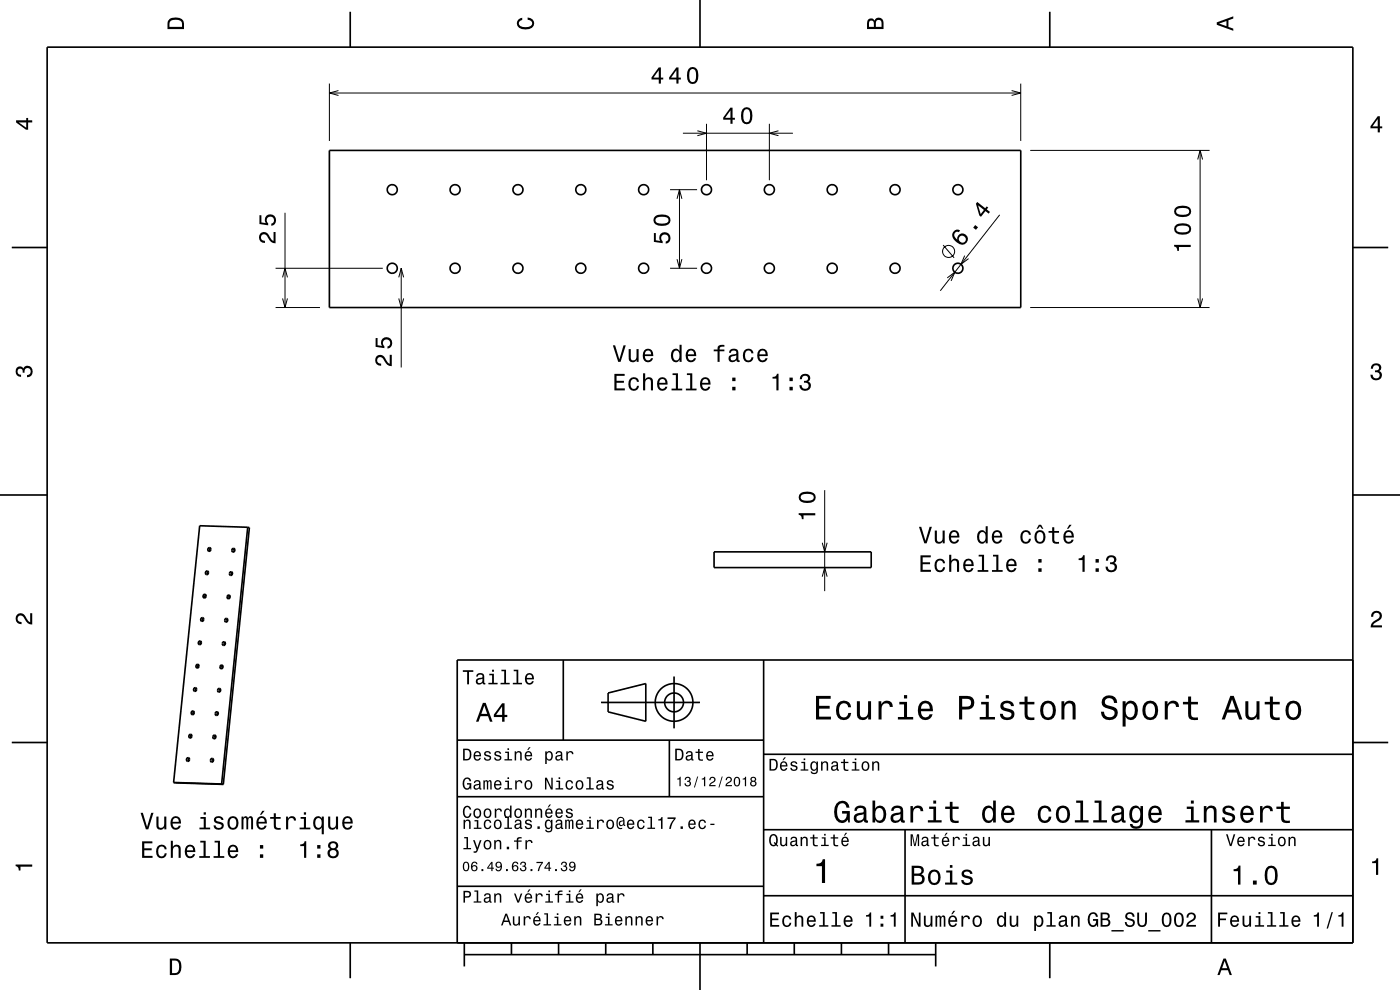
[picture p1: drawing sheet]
<svg xmlns="http://www.w3.org/2000/svg" width="297mm" height="210mm" viewBox="0 0 297 210" stroke-linecap="round" stroke-linejoin="round" font-family="sans-serif">
<g fill="none" stroke="#000" stroke-width=".21">
<path d="M69.9 17.7v12.2M69.9 19.7h146.6M71.8 19.2l-1.9 .5 1.9 .5M214.6 19.2l1.9 .5-1.9 .5M216.5 17.7v12.2M144.9 28.3h23.3M147.9 27.7l2 .6-2 .5M149.9 26.3v11.9M163.2 26.3v11.9M165.1 27.7l-1.9 .6 1.9 .5M218.5 31.9h38.1M254.1 33.8l.5-1.9 .5 1.9"/>
<path d="M254.6 31.9v33.3M58.5 56.9h22.7M59.9 58.8l.6-1.9 .5 1.9M60.5 45.1v20.1M84.6 58.8l.5-1.9 .5 1.9M85.1 56.9v21.1M142.1 56.9h5.8M142.1 40.2h5.8M143.6 55l.5 1.9 .6-1.9M143.6 42.2l.5-2 .6 2M144.1 40.2v16.7M200.1 52l2.3 2.7"/>
<path d="M201 58.9l1.6-1.2-.8 1.9M204.6 54.2l-.7 1.9 1.6-1.2M212.1 45.6l-12.6 16.1M58.5 65.2h9.4M59.9 63.3l.6 1.9 .5-1.9M84.6 63.3l.5 1.9 .5-1.9M218.5 65.2h38.1M254.1 63.3l.5 1.9 .5-1.9M174.4 115.1l.6 2 .5-2M175 104v21.4M174.4 122.3l.6-1.9 .5 1.9"/>
<circle cx="201.2" cy="53.3" r="1.28"/>
</g>
<g fill="none" stroke="#000" stroke-width=".35">
<path d="M10 10h277v190h-277zM74.3 2.5v7.5M148.5 0v10M222.7 2.5v7.5M69.9 31.9h146.6v33.3h-146.6zM2.5 52.5h7.5M287 52.5h7.5M0 105h10M44.7 116.3l-.3 .4 .1 .2M49.8 116.4l-.3 .4 .1 .3M52.5 111.8l.4 .1-5.5 54.5M52.5 111.8l-5.5 54.5"/>
<path d="M52.5 111.8l-10.1-.3-5.6 54.5M151.5 117.1h33.3v3.3h-33.3zM287 105h10M42.7 136.1l-.3 .4 .1 .2M43.2 131.1l-.3 .4 .1 .3M43.7 126.2l-.3 .4 .1 .2M44.2 121.2l-.3 .4 .1 .3M47.7 136.2l-.2 .4 .1 .3M48.2 131.3l-.2 .3 .1 .3M48.8 126.3l-.3 .4 .1 .3M49.3 121.4l-.3 .3 .1 .3M119.5 140v17"/>
<path d="M162 140v60M287 140h-190v60M2.5 157.5h7.5M40.6 155.9l-.2 .4 .1 .2M41.1 150.9l-.2 .4 .1 .3M41.6 146l-.2 .4 .1 .2M42.1 141l-.2 .4 .1 .3M45.7 156l-.2 .4 .1 .3M46.2 151.1l-.2 .3 .1 .3M46.7 146.1l-.2 .4 .1 .3M47.2 141.2l-.2 .3 .1 .3M97 157h65"/>
<path d="M127.5 149h21M129 147l8-2v8l-8-2zM142 157v12M143 143.5v11M287 157.5h7.5M36.8 166l10.6 .4M36.8 166l10.2 .3M40.1 160.8l-.2 .4 .1 .3M45.2 161l-.2 .3 .1 .3M47 166.3l.4 .1M97 169h65M162 176h125"/>
<path d="M162 160h125M192 176v24M257 176v24M97 188h65M162 190h125M74.3 200v7.5M98.5 202.5h100M98.5 200v5M108.5 200v2.5M118.5 200v2.5M128.5 200v2.5M138.5 200v2.5"/>
<path d="M148.5 200v10M158.5 200v2.5M168.5 200v2.5M178.5 200v2.5M188.5 200v2.5M198.5 200v5M222.7 200v7.5"/>
<circle cx="83.2" cy="56.9" r="1.07"/>
<circle cx="83.2" cy="40.2" r="1.07"/>
<circle cx="96.5" cy="56.9" r="1.07"/>
<circle cx="96.5" cy="40.2" r="1.07"/>
<circle cx="109.9" cy="56.9" r="1.07"/>
<circle cx="109.9" cy="40.2" r="1.07"/>
<circle cx="123.2" cy="56.9" r="1.07"/>
<circle cx="123.2" cy="40.2" r="1.07"/>
<circle cx="136.5" cy="40.2" r="1.07"/>
<circle cx="136.5" cy="56.9" r="1.07"/>
<circle cx="149.9" cy="40.2" r="1.07"/>
<circle cx="149.9" cy="56.9" r="1.07"/>
<circle cx="163.2" cy="56.9" r="1.07"/>
<circle cx="163.2" cy="40.2" r="1.07"/>
<circle cx="176.5" cy="56.9" r="1.07"/>
<circle cx="176.5" cy="40.2" r="1.07"/>
<circle cx="189.9" cy="56.9" r="1.07"/>
<circle cx="189.9" cy="40.2" r="1.07"/>
<circle cx="203.2" cy="56.9" r="1.07"/>
<circle cx="203.2" cy="40.2" r="1.07"/>
<circle cx="44.4" cy="116.5" r=".37"/>
<circle cx="49.5" cy="116.7" r=".37"/>
<circle cx="42.4" cy="136.3" r=".37"/>
<circle cx="42.9" cy="131.4" r=".37"/>
<circle cx="43.4" cy="126.4" r=".37"/>
<circle cx="43.9" cy="121.5" r=".37"/>
<circle cx="47.5" cy="136.6" r=".37"/>
<circle cx="48" cy="131.6" r=".37"/>
<circle cx="48.5" cy="126.6" r=".37"/>
<circle cx="49" cy="121.7" r=".37"/>
<circle cx="40.4" cy="156.1" r=".37"/>
<circle cx="40.9" cy="151.2" r=".37"/>
<circle cx="41.4" cy="146.2" r=".37"/>
<circle cx="41.9" cy="141.3" r=".37"/>
<circle cx="45.5" cy="156.4" r=".37"/>
<circle cx="46" cy="151.4" r=".37"/>
<circle cx="46.5" cy="146.5" r=".37"/>
<circle cx="47" cy="141.5" r=".37"/>
<circle cx="143" cy="149" r="2"/>
<circle cx="143" cy="149" r="4"/>
<circle cx="39.9" cy="161.1" r=".37"/>
<circle cx="45" cy="161.3" r=".37"/>
</g>
<g fill="#000">
<path d="M36 4a2.18 2.18 0 0 0-.5 2.2h3.5v-1.2a1.43 1.43 0 0 0-1.7-1.3zM36.3 4.4a2.15 2.15 0 0 1 2.2 .3l.1 1h-2.6v-1z" fill-rule="evenodd"/>
<path d="M109.9 4.2l.9-.4v.4a.7 .7 0 0 0-.7 .5 .7 .7 0 0 0 .3 .8 1.7 1.7 0 0 0 2.5-.5 .9 .9 0 0 0-1-.8v-.5a1.24 1.24 0 0 1 1.4 1.1 1.24 1.24 0 0 1-1 1.4 2.22 2.22 0 0 1-2.5-.7l-.2-.5z" fill-rule="evenodd"/>
<path d="M139.7 14.3l-1.5 2.1v.5h1.6v.8h.4v-.8h.5v-.4h-.5v-2.2zM139.8 14.9v1.6h-1.2zM143.5 14.3l-1.5 2.1v.5h1.5v.8h.4v-.8h.5v-.4h-.5v-2.2zM143.5 14.9v1.6h-1.1zM146 14.7a2.68 2.68 0 0 0 .4 3 1.14 1.14 0 0 0 1.7-.9 2.31 2.31 0 0 0-.6-2.5l-.6-.1-.5 .1zM146.6 14.7h.7a2.38 2.38 0 0 1 0 2.6h-.7a2.37 2.37 0 0 1 0-2.6z" fill-rule="evenodd"/>
<path d="M184.2 4.2l-.3 .7v1.3h3.5v-1.3a.98 .98 0 0 0-.7-1.1 .98 .98 0 0 0-1.2 .6 .84 .84 0 0 0-1.3-.2zM184.5 4.5a.54 .54 0 0 1 .6-.1 .54 .54 0 0 1 .3 .6v.7h-1zM185.9 4.4a.62 .62 0 0 1 .8-.1 .62 .62 0 0 1 .3 .6v.8h-1.2z" fill-rule="evenodd"/>
<path d="M258.1 4.7v.6l3.5 1.2v-.4l-1-.4v-1.4l1-.4v-.4zM258.6 5l1.6-.5v1z" fill-rule="evenodd"/>
<path d="M3.4 25.5v.5l2.1 1.5h.5v-1.5h.8v-.5h-.8v-.5h-.4v.5zM4 26h1.6v1.1z" fill-rule="evenodd"/>
<path d="M154.9 22.8l-1.5 2.1v.5h1.6v.9h.4v-.9h.5v-.4h-.5v-2.2zM155 23.4v1.6h-1.2zM157.5 23.2a2.68 2.68 0 0 0 .4 3.1 1.14 1.14 0 0 0 1.6-1 2.3 2.3 0 0 0-.6-2.4l-.5-.2-.5 .2zM158.1 23.2h.6a2.38 2.38 0 0 1 0 2.7h-.6a2.37 2.37 0 0 1 0-2.7z" fill-rule="evenodd"/>
<path d="M292.3 24.7l-1.6 2.1v.4h1.6v.9h.4v-.9h.5v-.4h-.5v-2.1zM292.3 25.2v1.6h-1.1z" fill-rule="evenodd"/>
<path d="M55.2 49.5a1.2 1.2 0 0 0-.2 1.4 1.2 1.2 0 0 0 1.2 .6v-.4a.7 .7 0 0 1-.8-.5 .7 .7 0 0 1 .5-.9 .7 .7 0 0 1 .8 .5 1.8 1.8 0 0 0 1.8 1.4v-2.4h-.5v1.9a2.2 2.2 0 0 1-1.1-1.5 1.11 1.11 0 0 0-1.7-.1zM55 45.7v1.8l1.9 .3v-.4a.8 .8 0 0 1-.2-1.2 .8 .8 0 0 1 1.2 0 .8 .8 0 0 1-.3 1.2v.5a1.21 1.21 0 0 0 1-1.5 1.21 1.21 0 0 0-1.6-.8 1.21 1.21 0 0 0-.6 1.7l-.9-.1v-1.5z" fill-rule="evenodd"/>
<path d="M138.7 49.4v1.9l1.9 .3v-.4a.79 .79 0 0 1-.2-1.2 .79 .79 0 0 1 1.2 0 .79 .79 0 0 1-.1 1.1l-.3 .1v.5a1.21 1.21 0 0 0 1.1-1.5 1.21 1.21 0 0 0-1.7-.8 1.21 1.21 0 0 0-.5 1.7l-1-.1v-1.6zM139.1 45.8a1.13 1.13 0 0 0-.4 1.2 1.13 1.13 0 0 0 .9 .8 2.28 2.28 0 0 0 2.5-.6 1.14 1.14 0 0 0-.9-1.6 2.85 2.85 0 0 0-2.1 .2zM139.1 46.4a2.38 2.38 0 0 1 2.6 0v.6a2.37 2.37 0 0 1-2.6 0z" fill-rule="evenodd"/>
<path d="M202.3 49.2a1.58 1.58 0 0 0 .7 2.2 1.26 1.26 0 0 0 1.9 .3 1.26 1.26 0 0 0 0-1.9 1.11 1.11 0 0 0-1.3-.1 1.11 1.11 0 0 0-.5 1.1 1.03 1.03 0 0 1-.5-1.4 .58 .58 0 0 1 .8-.1l.3-.4a.99 .99 0 0 0-1.4 .3zM203.4 50.8a.75 .75 0 0 1 1.5 0 .75 .75 0 0 1-1.5 0zM206.9 47.7l-.4 .6 .5 .5 .5-.6zM207.3 42.8l-.3 .4 .8 2.5 .3 .3 1-1.2 .6 .5 .3-.3-.7-.6 .3-.4-.3-.2-.3 .4zM207.5 43.6l1.2 .9-.7 .9z" fill-rule="evenodd"/>
<path d="M249.1 51.9v.4a.77 .77 0 0 1 .7 .9h.3v-.8h2.5v-.5zM249.5 47.7a1.13 1.13 0 0 0-.4 1.2 1.13 1.13 0 0 0 1 .8 2.29 2.29 0 0 0 2.5-.6 1.14 1.14 0 0 0-.9-1.7 2.86 2.86 0 0 0-2.2 .3zM249.6 48.2a2.37 2.37 0 0 1 2.6 0v.7a2.38 2.38 0 0 1-2.6 0zM249.5 43.9a1.13 1.13 0 0 0-.4 1.3 1.13 1.13 0 0 0 1 .8 2.29 2.29 0 0 0 2.5-.6 1.14 1.14 0 0 0-.9-1.7 2.86 2.86 0 0 0-2.2 .2zM249.6 44.5a2.37 2.37 0 0 1 2.6 0v.7a2.38 2.38 0 0 1-2.6 0z" fill-rule="evenodd"/>
<path d="M79.9 75.6a1.2 1.2 0 0 0-.2 1.3 1.2 1.2 0 0 0 1.2 .7v-.5a.7 .7 0 0 1-.9-.5 .7 .7 0 0 1 .5-.8 .7 .7 0 0 1 .9 .5 1.8 1.8 0 0 0 1.7 1.4v-2.4h-.4v1.9a2.23 2.23 0 0 1-1.2-1.5 1.1 1.1 0 0 0-1.6-.1zM79.7 71.7v1.9l1.8 .3v-.4a.79 .79 0 0 1-.1-1.2 .79 .79 0 0 1 1.1-.1 .79 .79 0 0 1-.1 1.2l-.2 .1v.5a1.21 1.21 0 0 0 1.1-1.5 1.21 1.21 0 0 0-1.7-.9 1.21 1.21 0 0 0-.6 1.8l-.9-.2v-1.5z" fill-rule="evenodd"/>
<path d="M130 73.3l1.1 3.5h.5l1.2-3.5h-.5l-.9 2.9-.9-2.9zM133.4 74.1v1.7a.89 .89 0 0 0 .6 1 .89 .89 0 0 0 1.1-.5v.5h.4v-2.7h-.5v1.5a.65 .65 0 0 1-.4 .8 .65 .65 0 0 1-.8-.3v-2zM136.7 74.3a1.54 1.54 0 0 0 .8 2.6 1.06 1.06 0 0 0 1-.9h-.4l-.2 .3-.4 .2a.76 .76 0 0 1-.7-1h1.8a1.17 1.17 0 0 0-.5-1.3 1.17 1.17 0 0 0-1.4 .1zM137 74.6a.66 .66 0 0 1 .8-.2 .66 .66 0 0 1 .3 .8h-1.3zM142.6 74.3a1.58 1.58 0 0 0 .8 2.6l.4-.2 .4-.4v.5h.4v-3.7h-.4v1.4a.89 .89 0 0 0-1.6-.2zM143 74.6a.62 .62 0 0 1 .7-.2 .62 .62 0 0 1 .4 .6 1.12 1.12 0 0 1-.6 1.5 1.19 1.19 0 0 1-.5-1.9zM145.8 74.3a1.54 1.54 0 0 0 .8 2.6 1.06 1.06 0 0 0 1.1-.9h-.5l-.2 .3-.4 .2a.76 .76 0 0 1-.7-1h1.8a1.16 1.16 0 0 0-.5-1.3 1.16 1.16 0 0 0-1.4 .1zM146.1 74.6a.66 .66 0 0 1 .8-.2 .66 .66 0 0 1 .3 .8h-1.3zM151.4 74.1v.4h.8v2.3h.5v-2.3h1v-.4h-1v-.3l.3-.2 .7-.1v-.3a1.03 1.03 0 0 0-1.5 .7v.2zM154.9 74.2l-.2 .6h.4a.55 .55 0 0 1 .6-.5 .55 .55 0 0 1 .4 .8h-.2a1 1 0 0 0-1 .2 1 1 0 0 0-.3 1.1 .94 .94 0 0 0 1.6 0l.2 .3 .5 .1v-.4h-.2l-.1-.2v-1.4a1.02 1.02 0 0 0-.6-.8 1.02 1.02 0 0 0-1.1 .2zM155.1 75.7l1.1-.3a.77 .77 0 0 1-.2 .9 .77 .77 0 0 1-.9 0l-.1-.3zM157.9 74.3a1.53 1.53 0 0 0 .8 2.6 1.05 1.05 0 0 0 1.1-1.1h-.4a.67 .67 0 0 1-.6 .7 .67 .67 0 0 1-.7-.6 1.12 1.12 0 0 1 .7-1.6 .59 .59 0 0 1 .6 .7h.4a1.09 1.09 0 0 0-.7-1 1.09 1.09 0 0 0-1.2 .3zM160.9 74.3a1.54 1.54 0 0 0 .8 2.6 1.06 1.06 0 0 0 1.1-.9h-.4l-.2 .3-.4 .2a.76 .76 0 0 1-.7-1h1.8a1.16 1.16 0 0 0-.5-1.3 1.16 1.16 0 0 0-1.5 .1zM161.3 74.6a.66 .66 0 0 1 .8-.2 .66 .66 0 0 1 .3 .8h-1.3z" fill-rule="evenodd"/>
<path d="M291.1 77.4a1.08 1.08 0 0 1 1.4-.2 1.08 1.08 0 0 1 .4 1.2l-.3 .3a1.06 1.06 0 0 1 .5 1.3 1.06 1.06 0 0 1-1.2 .7 1.1 1.1 0 0 1-1.2-1.2h.5a.71 .71 0 0 0 1 .8 .71 .71 0 0 0 .1-1.3h-.6v-.4a.61 .61 0 0 0 .8-.3 .61 .61 0 0 0-.2-.8 .61 .61 0 0 0-.9 .2l-.1 .5h-.5z" fill-rule="evenodd"/>
<path d="M3.6 78a.86 .86 0 0 1 1.4 .2 1.06 1.06 0 0 1 1.2-.6 1.06 1.06 0 0 1 .7 1.2 1.1 1.1 0 0 1-1.2 1.2v-.4a.71 .71 0 0 0 .8-1 .71 .71 0 0 0-1.3-.1v.6h-.4a.61 .61 0 0 0-.3-.8 .61 .61 0 0 0-.8 .2 .61 .61 0 0 0 .2 .8l.6 .2v.4a1.15 1.15 0 0 1-1.2-.6 1.15 1.15 0 0 1 .3-1.3z" fill-rule="evenodd"/>
<path d="M130.3 79.3v3.5h2.3v-.4h-1.8v-1.2h1.6v-.4h-1.6v-1.1h1.7v-.4zM133.6 80.4a1.53 1.53 0 0 0 .9 2.5 1.05 1.05 0 0 0 1.1-1.1h-.5a.67 .67 0 0 1-.6 .7 .67 .67 0 0 1-.7-.6 1.11 1.11 0 0 1 .7-1.5 .6 .6 0 0 1 .6 .6h.5a1.09 1.09 0 0 0-.8-1 1.09 1.09 0 0 0-1.2 .4zM136.4 79.2v3.6h.5v-1.6a.64 .64 0 0 1 .4-.7 .64 .64 0 0 1 .8 .3v2h.4v-1.8a.88 .88 0 0 0-.6-1 .88 .88 0 0 0-1 .5v-1.3zM139.7 80.4a1.54 1.54 0 0 0 .8 2.5 1.05 1.05 0 0 0 1.1-.9h-.5l-.2 .4-.4 .1a.76 .76 0 0 1-.7-.9h1.8a1.16 1.16 0 0 0-.5-1.4 1.16 1.16 0 0 0-1.4 .2zM140 80.6a.66 .66 0 0 1 .8-.1 .66 .66 0 0 1 .4 .7h-1.4zM142.7 79.2v.4h.7v2.8h-.9v.4h2.2v-.4h-.9v-3.2zM145.7 79.2v.4h.7v2.8h-.9v.4h2.3v-.4h-.9v-3.2zM148.8 80.4a1.54 1.54 0 0 0 .8 2.5 1.06 1.06 0 0 0 1.1-.9h-.5l-.2 .4-.3 .1a.76 .76 0 0 1-.7-.9h1.7a1.16 1.16 0 0 0-.5-1.4 1.16 1.16 0 0 0-1.4 .2zM149.1 80.6a.66 .66 0 0 1 .8-.1 .66 .66 0 0 1 .4 .7h-1.3zM155.3 82.1v.7h.7v-.7zM155.3 80.1v.7h.7v-.7z" fill-rule="evenodd"/>
<path d="M163.9 80v.3h.8v2.5h.5v-3.5h-.4a.77 .77 0 0 1-.9 .7zM167.5 82.1v.7h.7v-.7zM167.5 80.1v.7h.7v-.7zM170 79.6l-.3 .8h.4a.62 .62 0 0 1 .4-.7 .62 .62 0 0 1 .8 .2 .62 .62 0 0 1-.3 .9h-.4v.4a.72 .72 0 0 1 .9 .4 .72 .72 0 0 1-.5 1 .72 .72 0 0 1-.9-.6v-.3h-.5a1.18 1.18 0 0 0 1.5 1.2 1.18 1.18 0 0 0 .6-1.8l-.2-.2a.9 .9 0 0 0 .3-1.1 .9 .9 0 0 0-1-.5z" fill-rule="evenodd"/>
<path d="M169.4 108.9v.3a.77 .77 0 0 1 .7 .9h.4v-.8h2.5v-.4zM169.9 104.6a1.13 1.13 0 0 0-.4 1.2 1.13 1.13 0 0 0 1 .8 2.28 2.28 0 0 0 2.4-.6 1.14 1.14 0 0 0-.9-1.6 2.85 2.85 0 0 0-2.1 .2zM169.9 105.2a2.37 2.37 0 0 1 2.7 0v.6a2.37 2.37 0 0 1-2.7 0z" fill-rule="evenodd"/>
<path d="M195 111.7l1.1 3.6h.5l1.1-3.6h-.5l-.9 3-.9-3zM198.3 112.5v1.8a.89 .89 0 0 0 .6 1 .89 .89 0 0 0 1.1-.5v.5h.4v-2.8h-.4v1.6a.65 .65 0 0 1-.4 .8 .65 .65 0 0 1-.8-.3v-2.1zM201.6 112.8a1.54 1.54 0 0 0 .8 2.5 1.06 1.06 0 0 0 1.1-.8h-.5l-.2 .3-.4 .1a.76 .76 0 0 1-.6-.9h1.7a1.16 1.16 0 0 0-.5-1.3 1.16 1.16 0 0 0-1.4 .1zM201.9 113a.66 .66 0 0 1 .8-.1 .66 .66 0 0 1 .4 .8h-1.3zM207.6 112.8a1.57 1.57 0 0 0 .7 2.5l.5-.1 .3-.4v.5h.4v-3.7h-.4v1.4a.89 .89 0 0 0-1.5-.2zM207.9 113.1a.62 .62 0 0 1 .7-.2 .62 .62 0 0 1 .4 .5 1.12 1.12 0 0 1-.6 1.5 1.19 1.19 0 0 1-.5-1.8zM210.7 112.8a1.54 1.54 0 0 0 .8 2.5 1.06 1.06 0 0 0 1.1-.8h-.5l-.2 .3-.3 .1a.76 .76 0 0 1-.7-.9h1.7a1.16 1.16 0 0 0-.5-1.3 1.16 1.16 0 0 0-1.4 .1zM211 113a.66 .66 0 0 1 .8-.1 .66 .66 0 0 1 .4 .8h-1.3zM216.8 112.8a1.53 1.53 0 0 0 .8 2.5 1.07 1.07 0 0 0 1.1-1h-.4a.67 .67 0 0 1-.6 .7 .67 .67 0 0 1-.7-.6 1.11 1.11 0 0 1 .6-1.6 .6 .6 0 0 1 .7 .6h.4a1.09 1.09 0 0 0-.8-.9 1.09 1.09 0 0 0-1.1 .3zM220.4 111.3l-.5 .9h.3l.4-.6 .5 .6h.2l-.4-.9zM219.8 112.8a1.53 1.53 0 0 0 .8 2.5 1.48 1.48 0 0 0 1.2-1.4 1.48 1.48 0 0 0-1.2-1.5l-.5 .1zM220.1 113.1a.67 .67 0 0 1 .7-.2 .67 .67 0 0 1 .5 .5 1.11 1.11 0 0 1-.7 1.6 1.17 1.17 0 0 1-.5-1.9zM223.2 111.8v.8h-.8v.4h.8v1.8a1.05 1.05 0 0 0 1.5 .5v-.4a.68 .68 0 0 1-1-.3v-1.6h1v-.4h-1v-.8zM226.9 111.3l-.6 .9h.3l.7-.9zM225.9 112.8a1.54 1.54 0 0 0 .8 2.5 1.06 1.06 0 0 0 1.1-.8h-.5l-.2 .3-.4 .1a.76 .76 0 0 1-.7-.9h1.8a1.16 1.16 0 0 0-.5-1.3 1.16 1.16 0 0 0-1.4 .1zM226.2 113a.66 .66 0 0 1 .8-.1 .66 .66 0 0 1 .4 .8h-1.4z" fill-rule="evenodd"/>
<path d="M3.6 130.4a1.22 1.22 0 0 1 2 .7l.4 .6 .4 .3v-1.9h.4v2.4a1.8 1.8 0 0 1-1.7-1.4 .71 .71 0 0 0-.9-.5 .71 .71 0 0 0-.5 .8 .71 .71 0 0 0 .9 .5v.5a1.18 1.18 0 0 1-1.2-.7 1.18 1.18 0 0 1 .2-1.3z" fill-rule="evenodd"/>
<path d="M195.3 117.8v3.5h2.2v-.4h-1.8v-1.2h1.6v-.4h-1.6v-1.1h1.8v-.4zM198.6 118.9a1.52 1.52 0 0 0 .8 2.5 1.06 1.06 0 0 0 1.1-1.1h-.4a.67 .67 0 0 1-.7 .7 .67 .67 0 0 1-.7-.6 1.11 1.11 0 0 1 .7-1.5 .6 .6 0 0 1 .6 .6h.5a1.09 1.09 0 0 0-.8-1 1.09 1.09 0 0 0-1.1 .4zM201.4 117.7v3.6h.4v-1.6a.63 .63 0 0 1 .4-.7 .63 .63 0 0 1 .8 .3v2h.5v-1.8a.88 .88 0 0 0-.6-1 .88 .88 0 0 0-1.1 .5v-1.3zM204.6 118.9a1.54 1.54 0 0 0 .8 2.5 1.06 1.06 0 0 0 1.1-.9h-.4l-.2 .4-.4 .1a.76 .76 0 0 1-.7-.9h1.8a1.16 1.16 0 0 0-.5-1.4 1.16 1.16 0 0 0-1.5 .2zM205 119.1a.66 .66 0 0 1 .8-.1 .66 .66 0 0 1 .3 .7h-1.3zM207.6 117.7v.4h.7v2.8h-.9v.4h2.3v-.4h-.9v-3.2zM210.7 117.7v.4h.7v2.8h-1v.4h2.3v-.4h-.9v-3.2zM213.7 118.9a1.54 1.54 0 0 0 .8 2.5 1.06 1.06 0 0 0 1.1-.9h-.4l-.2 .4-.4 .1a.76 .76 0 0 1-.7-.9h1.8a1.16 1.16 0 0 0-.5-1.4 1.16 1.16 0 0 0-1.5 .2zM214.1 119.1a.66 .66 0 0 1 .8-.1 .66 .66 0 0 1 .3 .7h-1.3zM220.3 120.5v.8h.7v-.8zM220.3 118.6v.7h.7v-.7z" fill-rule="evenodd"/>
<path d="M228.8 118.4v.4h.8v2.5h.5v-3.5h-.3a.77 .77 0 0 1-1 .6zM232.4 120.5v.8h.7v-.8zM232.4 118.6v.7h.7v-.7zM234.9 118.1l-.3 .8h.5a.62 .62 0 0 1 .3-.7 .62 .62 0 0 1 .8 .2 .62 .62 0 0 1-.2 .8l-.5 .1v.4a.72 .72 0 0 1 .9 .4 .72 .72 0 0 1-.4 .9 .72 .72 0 0 1-1-.5v-.3h-.5a1.18 1.18 0 0 0 1.5 1.2 1.18 1.18 0 0 0 .6-1.8l-.2-.2a.9 .9 0 0 0 .4-1.1 .9 .9 0 0 0-1.1-.5z" fill-rule="evenodd"/>
<path d="M291.2 129.9a1.18 1.18 0 0 1 1.9 .3 1.18 1.18 0 0 1-1 1.7l-.5 .3-.3 .5h1.9v.4h-2.4a1.8 1.8 0 0 1 1.4-1.8 .71 .71 0 0 0 .5-.8 .71 .71 0 0 0-.9-.5 .71 .71 0 0 0-.5 .8h-.4z" fill-rule="evenodd"/>
<path d="M98.2 158.8v2.5h.9a1.37 1.37 0 0 0 .7-2.2 1.56 1.56 0 0 0-1.6-.3zM98.6 159.1a.98 .98 0 0 1 1.1 .7 .98 .98 0 0 1-.6 1.2h-.5zM100.7 159.6a1.04 1.04 0 0 0-.2 1.2 1.04 1.04 0 0 0 1 .5l.5-.5h-.3l-.4 .3a.54 .54 0 0 1-.5-.7h1.3a.83 .83 0 0 0-.4-.9 .83 .83 0 0 0-1 .1zM100.9 159.7l.2-.1a.47 .47 0 0 1 .5 .1 .47 .47 0 0 1 .1 .5h-.9zM102.9 159.5l-.2 .1a.69 .69 0 0 0 .9 .9l.2 .1a.43 .43 0 0 1-.4 .5 .43 .43 0 0 1-.4-.4h-.3a.74 .74 0 0 0 .9 .7 .74 .74 0 0 0 .5-1l-1-.4a.38 .38 0 0 1 .3-.5 .38 .38 0 0 1 .4 .4h.3a.78 .78 0 0 0-1.2-.4zM105.1 159.5l-.2 .1a.69 .69 0 0 0 .9 .9l.2 .1a.43 .43 0 0 1-.4 .5 .43 .43 0 0 1-.5-.4h-.3a.74 .74 0 0 0 .9 .7 .74 .74 0 0 0 .5-1l-.9-.4a.38 .38 0 0 1 .3-.5 .38 .38 0 0 1 .4 .4h.3a.77 .77 0 0 0-1.2-.4zM107.2 159.4v.3h.5v1.3h-.7v.3h1.6v-.3h-.6v-1.6zM107.7 158.7v.4h.3v-.4zM109.2 159.4v1.9h.3v-1.1a.45 .45 0 0 1 .4-.6 .45 .45 0 0 1 .5 .5v1.2h.3v-1.3a.63 .63 0 0 0-.5-.7 .63 .63 0 0 0-.7 .4v-.3zM112.2 158.5l-.4 .6h.3l.5-.6zM111.5 159.6a1.04 1.04 0 0 0-.2 1.2 1.04 1.04 0 0 0 1.1 .5l.5-.5h-.3l-.5 .3a.54 .54 0 0 1-.5-.7h1.3a.83 .83 0 0 0-.4-.9 .83 .83 0 0 0-1 .1zM111.8 159.7l.1-.1a.48 .48 0 0 1 .5 .1 .48 .48 0 0 1 .2 .5h-1zM115.7 159.4v2.7h.3v-1.1a.66 .66 0 0 0 .7 .4 .66 .66 0 0 0 .5-.6 .91 .91 0 0 0 0-1.1 .91 .91 0 0 0-1-.3l-.2 .3v-.3zM116.1 159.8a.45 .45 0 0 1 .5-.2 .45 .45 0 0 1 .3 .4 .65 .65 0 0 1 .1 .8 .65 .65 0 0 1-.7 .2 .98 .98 0 0 1-.2-1.2zM118.1 159.5l-.2 .4h.3a.39 .39 0 0 1 .4-.3 .39 .39 0 0 1 .3 .5h-.1a.65 .65 0 0 0-1 .4 .65 .65 0 0 0 .6 .9l.6-.3 .1 .2h.4v-.2l-.2-.1v-1.1a.72 .72 0 0 0-.5-.6 .72 .72 0 0 0-.7 .2zM118.2 160.6l.8-.3a.55 .55 0 0 1-.2 .7 .55 .55 0 0 1-.6 0zM120.1 159.4v1.9h.4v-1.1a.47 .47 0 0 1 .2-.6 .47 .47 0 0 1 .6 .2v.2h.4a.64 .64 0 0 0-.5-.7 .64 .64 0 0 0-.8 .4v-.3z" fill-rule="evenodd"/>
<path d="M98.2 142.2v.3h.9v2.7h.4v-2.7h.9v-.3zM101.3 143l-.3 .5h.4a.47 .47 0 0 1 .5-.4 .47 .47 0 0 1 .4 .6l-.2 .1a.84 .84 0 0 0-1 .2 .84 .84 0 0 0 0 1.1 .9 .9 0 0 0 1.3-.2l.1 .2 .5 .1v-.3l-.3-.1v-1.3a.87 .87 0 0 0-1.4-.5zM101.4 144.3l.9-.3a.66 .66 0 0 1-.1 .7 .66 .66 0 0 1-.8 .1zM103.8 142.9v.3h.6v1.6h-.8v.4h2v-.4h-.8v-1.9zM104.4 142.1v.4h.4v-.4zM106.4 142.1v.3h.6v2.4h-.8v.4h1.9v-.4h-.7v-2.7zM109 142.1v.3h.6v2.4h-.8v.4h1.9v-.4h-.7v-2.7zM111.6 143.1a1.32 1.32 0 0 0 .7 2.1 .9 .9 0 0 0 .9-.7h-.3l-.2 .3-.4 .1a.65 .65 0 0 1-.6-.8h1.6a1 1 0 0 0-.4-1.2 1 1 0 0 0-1.3 .2zM111.9 143.3a.57 .57 0 0 1 .7-.1 .57 .57 0 0 1 .3 .6h-1.2z" fill-rule="evenodd"/>
<path d="M102.4 149.1l-1.4 4h.5l.4-1.2h1.6l.4 1.2h.6l-1.5-4zM102.7 149.7l.7 1.7h-1.3zM106.5 149.2l-1.7 2.4v.5h1.7v1h.5v-1h.6v-.5h-.6v-2.4zM106.5 149.9v1.7h-1.3z" fill-rule="evenodd"/>
<path d="M143.2 158.8v2.5h.9a1.37 1.37 0 0 0 .7-2.2 1.56 1.56 0 0 0-1.6-.3zM143.6 159.1a.98 .98 0 0 1 1.1 .7 .98 .98 0 0 1-.6 1.2h-.5zM145.7 159.5l-.2 .4h.3a.39 .39 0 0 1 .5-.3 .39 .39 0 0 1 .3 .5h-.2a.65 .65 0 0 0-.9 .4 .65 .65 0 0 0 .5 .9l.7-.3v.2h.4v-.2l-.1-.1-.1-1.1a.73 .73 0 0 0-.4-.6 .73 .73 0 0 0-.8 .2zM145.8 160.6l.8-.3a.55 .55 0 0 1-.1 .7 .55 .55 0 0 1-.7 0zM148.1 158.9v.5h-.5v.3h.5v1.3a.75 .75 0 0 0 1 .4v-.3a.48 .48 0 0 1-.7-.3v-1.1h.7v-.3h-.7v-.5zM150 159.6a1.04 1.04 0 0 0-.2 1.2 1.04 1.04 0 0 0 1.1 .5l.5-.5h-.4l-.4 .3a.54 .54 0 0 1-.5-.7h1.3a.83 .83 0 0 0-.4-.9 .83 .83 0 0 0-1 .1zM150.3 159.7l.1-.1a.48 .48 0 0 1 .5 .1 .48 .48 0 0 1 .2 .5h-1z" fill-rule="evenodd"/>
<path d="M173.1 147.6v5h3.2v-.6h-2.5v-1.7h2.2v-.6h-2.2v-1.5h2.4v-.6zM177.8 149.2a2.59 2.59 0 0 0 .5 3.4 1.58 1.58 0 0 0 2.3-1.4h-.6a.95 .95 0 0 1-.9 1 .95 .95 0 0 1-1-.9 1.59 1.59 0 0 1 .9-2.1 .85 .85 0 0 1 .9 .8h.7a1.56 1.56 0 0 0-1.1-1.3 1.56 1.56 0 0 0-1.7 .5zM181.8 148.8v2.5a1.27 1.27 0 0 0 .9 1.4 1.27 1.27 0 0 0 1.5-.7v.6h.6v-3.8h-.6v2.2a.92 .92 0 0 1-.6 1.1 .92 .92 0 0 1-1.2-.4v-2.9zM186.4 148.8v3.8h.6v-2.2a.95 .95 0 0 1 .5-1.1 .95 .95 0 0 1 1.2 .3l.1 .4h.6a1.28 1.28 0 0 0-1-1.4 1.28 1.28 0 0 0-1.4 .8v-.6zM190.8 148.9v.5h1v2.7h-1.3v.5h3.2v-.5h-1.3v-3.2zM191.8 147.4v.8h.6v-.8zM195.1 149.2a2.62 2.62 0 0 0 .5 3.4 1.57 1.57 0 0 0 2.2-1.1h-.6l-.3 .5-.5 .2a1.08 1.08 0 0 1-1-1.3h2.5a1.66 1.66 0 0 0-.7-2 1.66 1.66 0 0 0-2.1 .3zM195.6 149.5a.94 .94 0 0 1 1.2-.2 .94 .94 0 0 1 .5 1h-1.9zM203.5 147.6v5h.6v-2.1h.8a1.47 1.47 0 0 0 1.8-1.2 1.47 1.47 0 0 0-1.5-1.7zM204.1 148.2a1.6 1.6 0 0 1 1.8 .5 .86 .86 0 0 1 0 .9 .86 .86 0 0 1-.9 .3h-.9zM208.1 148.9v.5h1v2.7h-1.3v.5h3.3v-.5h-1.3v-3.2zM209.1 147.4v.8h.7v-.8zM212.6 148.9a1.08 1.08 0 0 0-.3 1.2 1.08 1.08 0 0 0 1 .7l1.1 .4a.57 .57 0 0 1 .2 .6 .57 .57 0 0 1-.5 .4 .96 .96 0 0 1-1.4-.8h-.6a1.6 1.6 0 0 0 1.3 1.4 1.6 1.6 0 0 0 1.7-.8 1.13 1.13 0 0 0-1-1.6l-1.1-.3-.2-.4a.87 .87 0 0 1 .9-.5 .87 .87 0 0 1 .8 .6h.6a1.4 1.4 0 0 0-2.1-1.1zM217.4 147.8v1.1h-1.1v.5h1.1v2.6l.2 .4 .4 .3h1.4v-.5a.97 .97 0 0 1-1.4-.5v-2.3h1.4v-.5h-1.4v-1.1zM221.1 149.2a2.56 2.56 0 0 0 .5 3.4 1.72 1.72 0 0 0 1.8-.2 1.72 1.72 0 0 0 .6-1.7 1.7 1.7 0 0 0-.9-1.9 1.7 1.7 0 0 0-2 .4zM221.6 149.6a.96 .96 0 0 1 1-.4 .96 .96 0 0 1 .7 .8 1.59 1.59 0 0 1-1 2.2 1.19 1.19 0 0 1-1-1.5zM225.2 148.8v3.8h.6v-2.2a.97 .97 0 0 1 .5-1.1 .97 .97 0 0 1 1.1 .2l.1 .7v2.4h.7v-2.5a1.27 1.27 0 0 0-.9-1.4 1.27 1.27 0 0 0-1.5 .6v-.5zM234.1 147.9a1.38 1.38 0 0 0-.3 1.5 1.38 1.38 0 0 0 1.3 .9 1.25 1.25 0 0 1 1.4 .9 1.15 1.15 0 0 1-1.3 .9 1.15 1.15 0 0 1-1-1.1h-.7a1.8 1.8 0 0 0 1.7 1.8 1.8 1.8 0 0 0 1.9-1.6 1.46 1.46 0 0 0-1.5-1.4l-.6-.2a.83 .83 0 0 1-.5-1.1 .83 .83 0 0 1 1.2-.3l.5 .5 .1 .4h.7a1.67 1.67 0 0 0-1-1.6 1.67 1.67 0 0 0-1.9 .4zM238.2 148.8v5.3h.6v-2.1a1.32 1.32 0 0 0 1.4 .7 1.32 1.32 0 0 0 1.1-1.1 2.43 2.43 0 0 0-.8-2.8 1.21 1.21 0 0 0-1.7 .5v-.5zM239.1 149.6a.9 .9 0 0 1 .9-.4 .9 .9 0 0 1 .7 .8 1.61 1.61 0 0 1-.9 2.2 1.18 1.18 0 0 1-1-1.5zM242.8 149.2a2.56 2.56 0 0 0 .5 3.4 1.72 1.72 0 0 0 1.8-.2 1.72 1.72 0 0 0 .6-1.7 1.7 1.7 0 0 0-.9-1.9 1.7 1.7 0 0 0-2 .4zM243.3 149.6a.96 .96 0 0 1 1-.4 .96 .96 0 0 1 .7 .8 1.59 1.59 0 0 1-1 2.2 1.19 1.19 0 0 1-1-1.5zM247.1 148.8v3.8h.6v-2.2a.95 .95 0 0 1 .5-1.1 .95 .95 0 0 1 1.2 .3l.1 .4h.6a1.28 1.28 0 0 0-1-1.4 1.28 1.28 0 0 0-1.4 .8v-.6zM252 147.8v1.1h-1v.5h1l.1 2.6 .2 .4 .4 .3h1.4v-.5a.97 .97 0 0 1-1.4-.5v-2.3h1.4v-.5h-1.4v-1.1zM261 147.6l-1.8 5h.6l.6-1.4h2l.5 1.4h.7l-1.9-5zM261.4 148.3l.7 2.2h-1.5zM264.2 148.8v2.5a1.27 1.27 0 0 0 .9 1.4 1.27 1.27 0 0 0 1.5-.7v.6h.6v-3.8h-.6v2.2a.92 .92 0 0 1-.6 1.1 .92 .92 0 0 1-1.1-.4l-.1-2.9zM269.4 147.8v1.1h-1.1v.5h1.1v2.6l.2 .4 .4 .3 .7 .1 .8-.1v-.5a.97 .97 0 0 1-1.4-.5l-.1-2.3h1.5v-.5h-1.5v-1.1zM273.1 149.2a2.56 2.56 0 0 0 .6 3.4 1.72 1.72 0 0 0 1.8-.2 1.72 1.72 0 0 0 .6-1.7 1.7 1.7 0 0 0-.9-1.9 1.7 1.7 0 0 0-2.1 .4zM273.6 149.6a.96 .96 0 0 1 1-.4 .96 .96 0 0 1 .7 .8 1.59 1.59 0 0 1-.9 2.2 1.19 1.19 0 0 1-1.1-1.5z" fill-rule="evenodd"/>
<path d="M29.8 172.4l1.2 3.5h.5l1.1-3.5h-.5l-.9 3-.9-3zM33.2 173.2v1.8a.89 .89 0 0 0 .6 1 .89 .89 0 0 0 1.1-.5v.4h.4v-2.7h-.5v1.6a.65 .65 0 0 1-.3 .8 .65 .65 0 0 1-.9-.4v-2zM36.5 173.5a1.54 1.54 0 0 0 .8 2.5 1.06 1.06 0 0 0 1.1-.9h-.5l-.2 .4-.4 .1a.76 .76 0 0 1-.7-.9h1.8a1.16 1.16 0 0 0-.5-1.4 1.16 1.16 0 0 0-1.4 .2zM36.8 173.7a.66 .66 0 0 1 .8-.1 .66 .66 0 0 1 .3 .7h-1.3zM42.5 173.3v.4h.7v1.8h-.9v.4h2.3v-.4h-.9v-2.2zM43.2 172.3v.5h.5v-.5zM45.6 173.3a.76 .76 0 0 0-.2 .9 .76 .76 0 0 0 .7 .5l.9 .3a.63 .63 0 0 1-.6 .7 .63 .63 0 0 1-.7-.6h-.4a1.07 1.07 0 0 0 1.2 .9 1.07 1.07 0 0 0 .9-1.2l-.4-.4-1.1-.3a.54 .54 0 0 1 .4-.7 .54 .54 0 0 1 .7 .5h.4a1.03 1.03 0 0 0-.7-.8 1.03 1.03 0 0 0-1.1 .2zM48.6 173.5a1.53 1.53 0 0 0 .8 2.5 1.48 1.48 0 0 0 1.2-1.4 1.48 1.48 0 0 0-1.2-1.5l-.5 .1zM48.9 173.8a.67 .67 0 0 1 .7-.3 .67 .67 0 0 1 .5 .6 1.11 1.11 0 0 1-.7 1.5 1.17 1.17 0 0 1-.5-1.8zM51.2 173.2v2.7h.4v-1.8l.3-.6h.2l.2 .3v2.1h.4v-2.1l.3-.3 .2 .1 .1 .4v1.9h.4v-1.9a.69 .69 0 0 0-.5-.9l-.6 .4-.2-.3-.3-.1-.5 .4v-.3zM55.7 172l-.6 .8h.3l.7-.8zM54.7 173.5a1.54 1.54 0 0 0 .8 2.5 1.06 1.06 0 0 0 1.1-.9h-.5l-.2 .4-.4 .1a.76 .76 0 0 1-.7-.9h1.8a1.16 1.16 0 0 0-.5-1.4 1.16 1.16 0 0 0-1.4 .2zM55 173.7a.66 .66 0 0 1 .8-.1 .66 .66 0 0 1 .4 .7h-1.4zM58.1 172.5v.8h-.8v.4h.8v1.8a1.05 1.05 0 0 0 1.4 .5v-.4a.68 .68 0 0 1-1-.3v-1.6h1v-.4h-1v-.8zM60.7 173.2v2.7h.4v-1.5a.66 .66 0 0 1 .4-.8 .66 .66 0 0 1 .8 .2l.1 .3h.4a.89 .89 0 0 0-.7-1 .89 .89 0 0 0-1 .6v-.5zM63.8 173.3v.4h.7v1.8h-.9v.4h2.2v-.4h-.9v-2.2zM64.5 172.3v.5h.4v-.5zM66.7 173.5a1.57 1.57 0 0 0 .8 2.5l.4-.1 .4-.4v1.5h.4v-3.8h-.4v.4l-.2-.2a.87 .87 0 0 0-1.4 .1zM67.1 173.8a.62 .62 0 0 1 .7-.3 .62 .62 0 0 1 .4 .6 1.12 1.12 0 0 1-.6 1.5 1.19 1.19 0 0 1-.5-1.8zM69.6 173.2v1.8a.89 .89 0 0 0 .6 1 .89 .89 0 0 0 1.1-.5v.4h.4v-2.7h-.4v1.6a.64 .64 0 0 1-.4 .7 .64 .64 0 0 1-.8-.3v-2zM72.9 173.5a1.54 1.54 0 0 0 .8 2.5 1.05 1.05 0 0 0 1.1-.9h-.5l-.2 .4-.4 .1a.76 .76 0 0 1-.6-.9h1.7a1.16 1.16 0 0 0-.5-1.4 1.16 1.16 0 0 0-1.4 .2zM73.2 173.7a.66 .66 0 0 1 .8-.1 .66 .66 0 0 1 .4 .7h-1.3z" fill-rule="evenodd"/>
<path d="M98.3 173.9v1.9h.4v-1.1a.49 .49 0 0 1 .2-.5 .49 .49 0 0 1 .6 0v1.6h.3v-1.2a.63 .63 0 0 0-.4-.7 .63 .63 0 0 0-.8 .3v-.3zM100.7 174v.2h.5v1.4h-.7v.2h1.6v-.2h-.6v-1.6zM101.2 173.2v.4h.3v-.4zM102.8 174.1a1.04 1.04 0 0 0-.1 1.2 1.04 1.04 0 0 0 1 .5l.5-.3v-.4h-.3l-.3 .5a.73 .73 0 0 1-.7-.7 .73 .73 0 0 1 .7-.8l.3 .4h.3a.78 .78 0 0 0-.5-.6 .78 .78 0 0 0-.9 .2zM105 174.1a1.04 1.04 0 0 0-.2 1.2 1.04 1.04 0 0 0 1.1 .5 1.04 1.04 0 0 0 .5-1.2 1.04 1.04 0 0 0-1.2-.7zM105.2 174.3a.48 .48 0 0 1 .5-.2 .48 .48 0 0 1 .4 .4 .66 .66 0 0 1 0 .8 .66 .66 0 0 1-.7 .3 .97 .97 0 0 1-.2-1.3zM107.1 173.2v.3h.5v2.1h-.6v.2h1.6v-.2h-.6v-2.4zM109.4 174l-.2 .5h.3a.39 .39 0 0 1 .5-.4 .39 .39 0 0 1 .2 .5l-.1 .1a.65 .65 0 0 0-.9 .3 .65 .65 0 0 0 .5 .9l.6-.3 .1 .2h.4l-.2-.4v-1a.73 .73 0 0 0-1.2-.4zM109.5 175.1l.8-.3a.55 .55 0 0 1-.1 .7 .55 .55 0 0 1-.7 0zM111.6 174l-.2 .2a.69 .69 0 0 0 .9 .8l.2 .1a.43 .43 0 0 1-.4 .6 .43 .43 0 0 1-.5-.5h-.3a.74 .74 0 0 0 .9 .7 .74 .74 0 0 0 .5-1l-.9-.3a.38 .38 0 0 1 .3-.5 .38 .38 0 0 1 .4 .3h.3a.78 .78 0 0 0-1.2-.4zM114 175.3v.5h.5v-.5zM115.8 174.1a1.06 1.06 0 0 0-.2 1.1 1.06 1.06 0 0 0 .9 .7l.4-.4a.52 .52 0 0 1-.2 .8 .52 .52 0 0 1-.7-.3h-.3a.78 .78 0 0 0 .8 .6 .78 .78 0 0 0 .7-.9v-1.8h-.3v.3l-.3-.3a.64 .64 0 0 0-.8 .2zM116 174.3a.45 .45 0 0 1 .5-.2 .45 .45 0 0 1 .3 .4 .65 .65 0 0 1 .1 .8 .65 .65 0 0 1-.7 .3l-.3-.4zM118.1 174l-.2 .5h.3a.39 .39 0 0 1 .4-.4 .39 .39 0 0 1 .3 .5l-.1 .1a.65 .65 0 0 0-1 .3 .65 .65 0 0 0 .6 .9l.6-.3 .1 .2h.4v-.2h-.2v-1.2a.73 .73 0 0 0-1.2-.4zM118.2 175.1l.8-.3a.55 .55 0 0 1-.2 .7 .55 .55 0 0 1-.6 0zM119.9 173.9v1.9h.3v-1.5l.1-.2h.2l.1 .2v1.5h.3v-1.5l.3-.2 .2 .4v1.3h.2v-1.3a.5 .5 0 0 0-.3-.7l-.4 .3-.4-.3-.3 .3v-.2zM122.4 174.1a1.04 1.04 0 0 0-.2 1.2 1.04 1.04 0 0 0 1 .6l.5-.6h-.3l-.4 .3a.54 .54 0 0 1-.5-.6h1.2a.83 .83 0 0 0-.3-1 .83 .83 0 0 0-1 .1zM122.6 174.3l.2-.2a.48 .48 0 0 1 .5 .1 .48 .48 0 0 1 .1 .5h-.9zM124.5 174v.2h.5v1.4h-.6v.2h1.6v-.2h-.7v-1.6zM125 173.2v.4h.3v-.4zM126.7 173.9v1.9h.3v-1.1a.47 .47 0 0 1 .2-.5 .47 .47 0 0 1 .6 .1v.2h.4a.64 .64 0 0 0-.5-.7 .64 .64 0 0 0-.8 .4v-.3zM128.8 174.1a1.04 1.04 0 0 0-.1 1.2 1.04 1.04 0 0 0 1.1 .5 1.04 1.04 0 0 0 .5-1.2 1.04 1.04 0 0 0-1.2-.7zM129.1 174.3a.48 .48 0 0 1 .5-.2 .48 .48 0 0 1 .3 .4 .66 .66 0 0 1 0 .8 .66 .66 0 0 1-.7 .3 .97 .97 0 0 1-.1-1.3zM131.1 173.5a1.87 1.87 0 0 0 .2 2.3h.7v-.2a.62 .62 0 0 1-.9-.5 1.21 1.21 0 0 1 .6-1.6l.4 .1 .1 .4a.7 .7 0 0 0-.9 .4 .7 .7 0 0 0 .2 .8h.5l.2-.3 .1 .3h.3l-.1-.3a1.2 1.2 0 0 0-.8-1.6zM131.6 174.4l.6-.2-.1 .7h-.5zM133.2 174.1a1.04 1.04 0 0 0-.2 1.2 1.04 1.04 0 0 0 1.1 .6l.4-.6h-.3l-.4 .3a.54 .54 0 0 1-.5-.6h1.3a.83 .83 0 0 0-.4-1 .83 .83 0 0 0-1 .1zM133.4 174.3l.2-.2a.48 .48 0 0 1 .5 .1 .48 .48 0 0 1 .2 .5h-1zM135.4 174.1a1.04 1.04 0 0 0-.2 1.2 1.04 1.04 0 0 0 1.1 .5l.4-.3 .1-.4h-.3l-.3 .5a.73 .73 0 0 1-.7-.7 .73 .73 0 0 1 .7-.8l.2 .4h.4a.78 .78 0 0 0-.6-.6 .78 .78 0 0 0-.8 .2zM137.5 173.2v.3h.5v2.1h-.6v.2h1.6v-.2h-.7v-2.4zM139.6 173.8v.3h.6v1.7h.4v-2.5h-.3a.55 .55 0 0 1-.7 .5zM141.6 173.4v.3h1.4a3.7 3.7 0 0 0-1 2.1h.3a3.7 3.7 0 0 1 1-2.1v-.3zM144.4 175.3v.5h.5v-.5zM146.2 174.1a1.04 1.04 0 0 0-.2 1.2 1.04 1.04 0 0 0 1.1 .6l.5-.6h-.4l-.4 .3a.54 .54 0 0 1-.5-.6h1.3a.83 .83 0 0 0-.4-1 .83 .83 0 0 0-1 .1zM146.5 174.3l.1-.2a.47 .47 0 0 1 .5 .1 .47 .47 0 0 1 .2 .5h-1zM148.4 174.1a1.04 1.04 0 0 0-.2 1.2 1.04 1.04 0 0 0 1.1 .5l.4-.3 .1-.4h-.3l-.3 .5a.75 .75 0 0 1-.8-.7 .75 .75 0 0 1 .6-.8l.3 .1 .1 .3h.4a.78 .78 0 0 0-.6-.6 .78 .78 0 0 0-.8 .2zM150.7 174.7v.3h.9v-.3z" fill-rule="evenodd"/>
<path d="M98.5 177.6v.2h.5v2.1h-.7v.3h1.6v-.3h-.6v-2.3zM100.4 178.2l.7 2.1-.2 .3h-.4v.3a.63 .63 0 0 0 .9-.5l.7-2.2h-.3l-.5 1.6-.6-1.6zM102.8 178.4a1.04 1.04 0 0 0-.1 1.2 1.04 1.04 0 0 0 1.1 .6 1.04 1.04 0 0 0 .5-1.3 1.04 1.04 0 0 0-1.2-.7zM103 178.6a.48 .48 0 0 1 .6-.2 .48 .48 0 0 1 .3 .5 .66 .66 0 0 1 0 .7 .66 .66 0 0 1-.7 .3 .97 .97 0 0 1-.2-1.3zM104.8 178.2v2h.4v-1.2a.45 .45 0 0 1 .2-.5 .45 .45 0 0 1 .6 .2v1.5h.3v-1.3a.63 .63 0 0 0-.4-.7 .63 .63 0 0 0-.8 .3v-.3zM107.5 179.6v.6h.5v-.6zM109 178.3v.3h.6v1.6h.3v-1.6h.8v-.3h-.8l.1-.3 .7-.1v-.3a.68 .68 0 0 0-.8 0 .68 .68 0 0 0-.3 .7zM111.5 178.2v2h.3v-1.2a.47 .47 0 0 1 .2-.5 .47 .47 0 0 1 .6 .2l.1 .1h.3a.64 .64 0 0 0-.5-.6 .64 .64 0 0 0-.7 .3v-.3z" fill-rule="evenodd"/>
<path d="M98.4 171.2a1.45 1.45 0 0 0 .7 2.3 .94 .94 0 0 0 .9-1h-.3a.59 .59 0 0 1-.8 .7 1.31 1.31 0 0 1 .2-2l.3 .1 .2 .4h.4a.85 .85 0 0 0-.6-.8 .85 .85 0 0 0-1 .3zM100.6 171.7a1.04 1.04 0 0 0-.1 1.3 1.04 1.04 0 0 0 1.1 .5 1.04 1.04 0 0 0 .5-1.3 1.04 1.04 0 0 0-1.2-.7zM100.9 171.9a.48 .48 0 0 1 .5-.1 .48 .48 0 0 1 .3 .4 .66 .66 0 0 1 0 .7 .66 .66 0 0 1-.7 .3 .98 .98 0 0 1-.1-1.3zM102.8 171.7a1.04 1.04 0 0 0-.2 1.3 1.04 1.04 0 0 0 1.2 .5 1.04 1.04 0 0 0 .5-1.3 1.04 1.04 0 0 0-1.2-.7zM103 171.9a.48 .48 0 0 1 .5-.1 .48 .48 0 0 1 .4 .4 .66 .66 0 0 1 0 .7 .66 .66 0 0 1-.7 .3 .97 .97 0 0 1-.2-1.3zM105 171.5v2h.3v-1.1a.47 .47 0 0 1 .2-.6 .47 .47 0 0 1 .6 .2l.1 .1h.3a.64 .64 0 0 0-.5-.6 .64 .64 0 0 0-.7 .4v-.4zM107.1 171.7a1.06 1.06 0 0 0-.2 1.2 1.06 1.06 0 0 0 .9 .6l.4-.3v.3h.3v-2.6h-.3v.9a.63 .63 0 0 0-1.1-.1zM107.4 171.9a.44 .44 0 0 1 .4-.1 .44 .44 0 0 1 .4 .4 .65 .65 0 0 1 0 .7 .65 .65 0 0 1-.7 .3l-.2-.4zM109.3 171.7a1.04 1.04 0 0 0-.1 1.3 1.04 1.04 0 0 0 1.1 .5 1.04 1.04 0 0 0 .5-1.3 1.04 1.04 0 0 0-1.2-.7zM109.5 171.9a.48 .48 0 0 1 .6-.1 .48 .48 0 0 1 .3 .4 .66 .66 0 0 1 0 .7 .66 .66 0 0 1-.7 .3 .98 .98 0 0 1-.2-1.3zM111.4 171.5v2h.3v-1.1a.45 .45 0 0 1 .3-.7 .45 .45 0 0 1 .5 .6v1.2h.4v-1.3a.63 .63 0 0 0-.5-.7 .63 .63 0 0 0-.7 .3v-.3zM113.5 171.5v2h.3v-1.1a.45 .45 0 0 1 .3-.6 .45 .45 0 0 1 .6 .2v1.5h.3v-1.3a.63 .63 0 0 0-.4-.7 .63 .63 0 0 0-.8 .3v-.3zM116.5 170.7l-.3 .6h.2l.5-.6zM115.9 171.7a1.04 1.04 0 0 0-.2 1.2 1.04 1.04 0 0 0 1 .6l.5-.6h-.3l-.4 .4a.54 .54 0 0 1-.5-.7h1.2a.83 .83 0 0 0-.3-1 .83 .83 0 0 0-1 .1zM116.1 171.9l.2-.1a.47 .47 0 0 1 .4 .1 .47 .47 0 0 1 .2 .4h-.9zM118 171.7a1.04 1.04 0 0 0-.2 1.2 1.04 1.04 0 0 0 1.1 .6l.5-.6h-.3l-.5 .4a.53 .53 0 0 1-.5-.7h1.3a.83 .83 0 0 0-.3-1 .83 .83 0 0 0-1.1 .1zM118.3 171.9l.1-.1a.47 .47 0 0 1 .5 .1 .47 .47 0 0 1 .2 .4h-1zM120.2 171.6l-.1 .2a.69 .69 0 0 0 .8 .9l.3 .1a.43 .43 0 0 1-.4 .5 .43 .43 0 0 1-.5-.4h-.3a.74 .74 0 0 0 .9 .7 .74 .74 0 0 0 .5-1.1l-1-.3a.38 .38 0 0 1 .3-.5 .38 .38 0 0 1 .5 .3h.3a.77 .77 0 0 0-1.3-.4z" fill-rule="evenodd"/>
<path d="M98.4 165.3a1.44 1.44 0 0 0 .7 2.2l.3-.1 .3-.3 .1 .4h.2v-1.4h-.9v.3h.5a.61 .61 0 0 1-.8 .8 1.45 1.45 0 0 1 0-1.9 .51 .51 0 0 1 .8 .4h.4a.85 .85 0 0 0-.7-.8 .85 .85 0 0 0-.9 .4zM100.7 165.6l-.2 .5h.3a.39 .39 0 0 1 .5-.4 .39 .39 0 0 1 .3 .6h-.2a.65 .65 0 0 0-.9 .4 .65 .65 0 0 0 .5 .8l.7-.3v.2l.4 .1v-.3h-.1l-.1-1.1a.73 .73 0 0 0-.4-.6 .73 .73 0 0 0-.8 .1zM100.8 166.7l.8-.2a.55 .55 0 0 1-.1 .6 .55 .55 0 0 1-.7 .1zM102.5 165.5v2h.3v-1.3l.2-.4h.2l.1 .2v1.5h.3v-1.5l.2-.3 .2 .4v1.4h.3v-1.4a.49 .49 0 0 0-.4-.6l-.4 .2-.3-.2-.4 .2v-.2zM105 165.7a1.04 1.04 0 0 0-.2 1.2 1.04 1.04 0 0 0 1.1 .6l.5-.6h-.4l-.4 .4a.54 .54 0 0 1-.5-.7h1.3a.83 .83 0 0 0-.4-1 .83 .83 0 0 0-1 .1zM105.3 165.9l.1-.1a.48 .48 0 0 1 .5 .1 .48 .48 0 0 1 .2 .4h-1zM107.2 165.6v.3h.5v1.3h-.7v.3h1.6v-.3h-.6v-1.6zM107.7 164.9v.3h.3v-.3zM109.3 165.5v2h.3v-1.1a.47 .47 0 0 1 .3-.6 .47 .47 0 0 1 .6 .2v.1h.3a.64 .64 0 0 0-.5-.6 .64 .64 0 0 0-.7 .4v-.4zM111.5 165.7a1.04 1.04 0 0 0-.2 1.3 1.04 1.04 0 0 0 1.1 .5 1.04 1.04 0 0 0 .5-1.3 1.04 1.04 0 0 0-1.2-.7zM111.7 165.9a.48 .48 0 0 1 .5-.1 .48 .48 0 0 1 .4 .4 .66 .66 0 0 1 0 .7 .66 .66 0 0 1-.7 .3 .97 .97 0 0 1-.2-1.3zM115.6 165v2.5h.3v-2.1l1 2.1h.4v-2.5h-.3v2l-1-2zM118 165.6v.3h.5v1.3h-.6v.3h1.6v-.3h-.7v-1.6zM118.5 164.9v.3h.3v-.3zM120.2 165.7a1.04 1.04 0 0 0-.2 1.2 1.04 1.04 0 0 0 1.1 .6l.4-.4 .1-.3h-.3l-.3 .4a.73 .73 0 0 1-.7-.7 .73 .73 0 0 1 .7-.7l.3 .4h.3a.78 .78 0 0 0-.6-.7 .78 .78 0 0 0-.8 .2zM122.3 165.7a1.04 1.04 0 0 0-.1 1.3 1.04 1.04 0 0 0 1.1 .5 1.04 1.04 0 0 0 .5-1.3 1.04 1.04 0 0 0-1.2-.7zM122.6 165.9a.48 .48 0 0 1 .5-.1 .48 .48 0 0 1 .3 .4 .66 .66 0 0 1 0 .7 .66 .66 0 0 1-.7 .3 .97 .97 0 0 1-.1-1.3zM124.5 164.9v.2h.5v2.1h-.7v.3h1.7v-.3h-.7v-2.3zM126.7 165.6l-.2 .5h.3a.39 .39 0 0 1 .5-.4 .39 .39 0 0 1 .3 .6h-.2a.65 .65 0 0 0-.9 .4 .65 .65 0 0 0 .5 .8l.7-.3 .1 .2 .4 .1v-.3h-.2v-1.1a.72 .72 0 0 0-.5-.6 .72 .72 0 0 0-.8 .1zM126.9 166.7l.7-.2a.55 .55 0 0 1-.1 .6 .55 .55 0 0 1-.6 .1zM128.9 165.6l-.1 .2a.68 .68 0 0 0 .8 .9l.2 .1a.43 .43 0 0 1-.3 .5 .43 .43 0 0 1-.5-.4h-.3a.74 .74 0 0 0 .9 .7 .74 .74 0 0 0 .5-1.1l-1-.3a.38 .38 0 0 1 .3-.5 .38 .38 0 0 1 .5 .4l.3-.1a.77 .77 0 0 0-1.3-.4z" fill-rule="evenodd"/>
<path d="M143.7 165.1v.3h.4v1.4h.3v-2zM145.4 164.9l-.2 .5h.3a.35 .35 0 0 1 .2-.4 .35 .35 0 0 1 .4 .1 .35 .35 0 0 1-.1 .5h-.2v.2a.42 .42 0 0 1 .5 .4 .42 .42 0 0 1-.4 .5 .42 .42 0 0 1-.4-.6h-.3a.66 .66 0 0 0 .9 .7 .66 .66 0 0 0 .2-1.1 .58 .58 0 0 0 0-.9 .58 .58 0 0 0-.9 .1zM147.9 164.7l-.7 2.3h.2l.7-2.3zM148.9 165.1v.3h.4v1.4h.3v-2zM150.7 164.9l-.2 .6h.2a.4 .4 0 0 1 .3-.5 .4 .4 0 0 1 .5 .3 .4 .4 0 0 1-.3 .5l-.1 .1a.95 .95 0 0 0-.7 .9h1.4v-.3h-1.1l.5-.4a.67 .67 0 0 0 .5-1 .67 .67 0 0 0-1-.2zM153.1 164.7l-.7 2.3h.2l.7-2.3zM154.1 164.9l-.2 .6h.3a.4 .4 0 0 1 .3-.5 .4 .4 0 0 1 .5 .3 .4 .4 0 0 1-.3 .5l-.2 .1a.93 .93 0 0 0-.6 .9h1.4v-.3h-1.1l.5-.4a.67 .67 0 0 0 .5-1 .67 .67 0 0 0-1.1-.2zM155.8 165a1.15 1.15 0 0 0 .5 1.8 1.16 1.16 0 0 0 .5-1.8 .63 .63 0 0 0-1 0zM156.1 165.1l.2-.1a.98 .98 0 0 1 0 1.6l-.2-.1-.2-.3v-.7zM157.6 165.1v.3h.4v1.4h.3v-2zM159.4 164.9l-.2 .5 .2 .3a.62 .62 0 0 0-.1 .9 .62 .62 0 0 0 1 0 .62 .62 0 0 0-.1-.9 .57 .57 0 0 0 0-.9 .57 .57 0 0 0-.8 .1zM159.4 166.2a.41 .41 0 0 1 .8 0 .41 .41 0 0 1-.8 0zM159.5 165.3a.34 .34 0 0 1 .6 0 .34 .34 0 0 1-.6 0z" fill-rule="evenodd"/>
<path d="M163.2 161v2.5h.9a1.37 1.37 0 0 0 .7-2.2 1.58 1.58 0 0 0-1.6-.3zM163.6 161.3a.98 .98 0 0 1 1.1 .7 .98 .98 0 0 1-.6 1.2h-.5zM166.4 160.7l-.4 .6h.2l.5-.6zM165.7 161.7a1.04 1.04 0 0 0-.2 1.2 1.04 1.04 0 0 0 1 .6l.5-.6h-.3l-.4 .4a.54 .54 0 0 1-.5-.7h1.3a.83 .83 0 0 0-.4-1 .83 .83 0 0 0-1 .1zM165.9 161.9l.2-.1a.48 .48 0 0 1 .5 .1 .48 .48 0 0 1 .1 .4h-.9zM167.9 161.6l-.2 .2a.68 .68 0 0 0 .9 .9l.2 .1a.43 .43 0 0 1-.4 .5 .43 .43 0 0 1-.4-.4h-.3a.74 .74 0 0 0 .9 .7 .74 .74 0 0 0 .5-1.1l-1-.3a.38 .38 0 0 1 .3-.5 .38 .38 0 0 1 .4 .4l.3-.1a.78 .78 0 0 0-1.2-.4zM170 161.6v.3h.5v1.3h-.7v.3h1.7v-.3h-.7v-1.6zM170.5 160.9v.3h.3v-.3zM172.1 161.7a1.06 1.06 0 0 0-.2 1.2 1.06 1.06 0 0 0 .9 .6l.4-.3a.52 .52 0 0 1-.2 .7 .52 .52 0 0 1-.7-.3h-.3a.78 .78 0 0 0 .9 .6 .78 .78 0 0 0 .6-.8v-1.9h-.3v.4l-.2-.3a.64 .64 0 0 0-.9 .1zM172.4 161.9a.45 .45 0 0 1 .4-.1 .45 .45 0 0 1 .4 .4 .65 .65 0 0 1 0 .7 .65 .65 0 0 1-.7 .3l-.2-.4zM174.2 161.5v2h.3v-1.1a.45 .45 0 0 1 .3-.6 .45 .45 0 0 1 .5 .2l.1 1.5h.3v-1.3a.63 .63 0 0 0-.5-.7 .63 .63 0 0 0-.7 .3v-.3zM176.6 161.6l-.2 .5h.3a.39 .39 0 0 1 .4-.4 .39 .39 0 0 1 .3 .6h-.1a.65 .65 0 0 0-1 .4 .65 .65 0 0 0 .6 .8l.6-.3 .1 .2 .4 .1-.2-.4v-1a.73 .73 0 0 0-1.2-.5zM176.7 162.7l.8-.2a.55 .55 0 0 1-.2 .6 .55 .55 0 0 1-.6 .1zM178.9 161v.6h-.5v.3h.5l.1 1.3a.75 .75 0 0 0 1 .3v-.3a.48 .48 0 0 1-.7-.2v-1.1h.7v-.3h-.7v-.6zM180.8 161.6v.3h.5v1.3h-.6v.3h1.6v-.3h-.6v-1.6zM181.3 160.9v.3h.4v-.3zM183 161.7a1.04 1.04 0 0 0-.2 1.3 1.04 1.04 0 0 0 1.2 .5 1.04 1.04 0 0 0 .4-1.3 1.04 1.04 0 0 0-1.2-.7zM183.2 161.9a.48 .48 0 0 1 .5-.1 .48 .48 0 0 1 .4 .4 .66 .66 0 0 1 0 .7 .66 .66 0 0 1-.7 .3 .98 .98 0 0 1-.2-1.3zM185 161.5v2h.3v-1.1a.45 .45 0 0 1 .3-.6 .45 .45 0 0 1 .6 .2v1.5h.3v-1.3a.63 .63 0 0 0-.4-.7 .63 .63 0 0 0-.8 .3v-.3z" fill-rule="evenodd"/>
<path d="M163.4 177.2a1.45 1.45 0 0 0 .7 2.3l.5-.2 .3 .3 .2-.2-.3-.3a1.53 1.53 0 0 0-.5-2.2l-.6 .1zM163.8 177.3l.3-.1a1.21 1.21 0 0 1 .5 1.7l-.3-.3-.2 .2 .3 .3a.45 .45 0 0 1-.7-.1 1.62 1.62 0 0 1 .1-1.7zM165.5 177.5v1.3a.63 .63 0 0 0 .4 .7 .63 .63 0 0 0 .8-.3v.3h.3v-2h-.3v1.2a.46 .46 0 0 1-.3 .5 .46 .46 0 0 1-.6-.2v-1.5zM167.9 177.6l-.2 .5h.3a.39 .39 0 0 1 .5-.4 .39 .39 0 0 1 .2 .6h-.1a.65 .65 0 0 0-.9 .4 .65 .65 0 0 0 .5 .8l.6-.3 .1 .2 .4 .1v-.3h-.2v-1.1a.73 .73 0 0 0-1.2-.5zM168 178.7l.8-.2a.55 .55 0 0 1-.2 .6 .55 .55 0 0 1-.6 .1zM169.8 177.5v2h.4v-1.1a.45 .45 0 0 1 .2-.6 .45 .45 0 0 1 .6 .2v1.5h.3v-1.3a.63 .63 0 0 0-.4-.7 .63 .63 0 0 0-.8 .3v-.3zM172.4 177v.6h-.5v.3h.5l.1 1.3a.75 .75 0 0 0 1 .3v-.3a.49 .49 0 0 1-.7-.2v-1.1h.7v-.3h-.7v-.6zM174.3 177.6v.3h.5v1.3h-.6v.3h1.6v-.3h-.6v-1.6zM174.8 176.9v.3h.4v-.3zM176.8 177v.6h-.6v.3h.6v1.3a.74 .74 0 0 0 1 .3v-.3a.49 .49 0 0 1-.7-.2v-1.1h.7v-.3h-.7v-.6zM179.4 176.7l-.4 .6h.2l.5-.6zM178.7 177.7a1.04 1.04 0 0 0-.2 1.2 1.04 1.04 0 0 0 1 .6l.5-.6h-.3l-.4 .4a.54 .54 0 0 1-.5-.7h1.3a.83 .83 0 0 0-.4-1 .83 .83 0 0 0-1 .1zM178.9 177.9l.2-.1a.48 .48 0 0 1 .5 .1 .48 .48 0 0 1 .1 .4h-.9z" fill-rule="evenodd"/>
<path d="M177.4 170.5a3.1 3.1 0 0 0 .6 3.9 1.43 1.43 0 0 0 1.8-.5l.2 .6h.3v-2.5h-1.7v.6h1.1a1.1 1.1 0 0 1-1.5 1.3 2.61 2.61 0 0 1 0-3.4 .91 .91 0 0 1 1.4 .8h.6a1.54 1.54 0 0 0-1.1-1.4 1.54 1.54 0 0 0-1.7 .6zM181.6 171.2l-.3 .3v.5h.5a.71 .71 0 0 1 .8-.7 .71 .71 0 0 1 .5 1l-.2 .1a1.47 1.47 0 0 0-1.8 1.2 .93 .93 0 0 0 1 1l.6-.2 .6-.4 .1 .4 .7 .1v-.5h-.3v-2.1a1.31 1.31 0 0 0-2.2-.7zM181.8 173.1l1.4-.4a.99 .99 0 0 1-.2 1.1 .99 .99 0 0 1-1.2 .1l-.1-.4zM185.1 169.8v4.7h.6v-.6a1.19 1.19 0 0 0 1.2 .7 1.19 1.19 0 0 0 1-1.1 1.93 1.93 0 0 0-1.2-2.6l-.6 .1-.4 .5v-1.7zM185.9 171.7a.81 .81 0 0 1 .9-.3 .81 .81 0 0 1 .6 .7 1.45 1.45 0 0 1-.8 2 1.52 1.52 0 0 1-.7-2.4zM189.4 171.2l-.3 .3v.5h.5a.71 .71 0 0 1 .8-.7 .71 .71 0 0 1 .5 1l-.2 .1a1.47 1.47 0 0 0-1.8 1.2 .93 .93 0 0 0 1.1 1l.6-.2 .5-.4 .1 .4 .7 .1v-.5h-.3v-2.1a1.31 1.31 0 0 0-2.2-.7zM189.6 173.1l1.4-.4a.99 .99 0 0 1-.2 1.1 .99 .99 0 0 1-1.2 .1l-.1-.4zM193.1 171v3.5h.6v-2a.85 .85 0 0 1 .5-1 .85 .85 0 0 1 1 .3l.1 .3h.6a1.15 1.15 0 0 0-.9-1.2 1.15 1.15 0 0 0-1.3 .7v-.6zM197.1 171.1v.5h.9v2.4h-1.2v.5h3v-.5h-1.2v-2.9zM198 169.8v.7h.6v-.7zM201.5 170.1v1h-1v.5h1v2.3l.2 .4 .4 .2 1.3 .1v-.5a.87 .87 0 0 1-1.3-.5v-2h1.3v-.5h-1.3v-1zM208.7 171.4a2.43 2.43 0 0 0 .4 3.1 1.12 1.12 0 0 0 1.6-.6v.6h.6v-4.7h-.6v1.7a1.14 1.14 0 0 0-2-.1zM209.2 171.7a.8 .8 0 0 1 .8-.3 .8 .8 0 0 1 .6 .7 1.43 1.43 0 0 1-.8 2 1.52 1.52 0 0 1-.6-2.4zM212.7 171.4a1.98 1.98 0 0 0 1.1 3.2 1.36 1.36 0 0 0 1.4-1.1h-.6l-.3 .4-.5 .2a.97 .97 0 0 1-.9-1.2h2.3a1.5 1.5 0 0 0-.6-1.8 1.5 1.5 0 0 0-1.9 .3zM213.2 171.6a.85 .85 0 0 1 1-.1 .85 .85 0 0 1 .4 .9h-1.7zM220.5 171.4a1.96 1.96 0 0 0 1.1 3.2 1.36 1.36 0 0 0 1.4-1.4h-.5a.86 .86 0 0 1-.8 .9 .86 .86 0 0 1-.9-.8 1.43 1.43 0 0 1 .8-1.9 .77 .77 0 0 1 .9 .7h.5a1.41 1.41 0 0 0-.9-1.2 1.41 1.41 0 0 0-1.6 .5zM224.4 171.4a1.96 1.96 0 0 0 1.1 3.2 1.95 1.95 0 0 0 1.6-1.6 1.95 1.95 0 0 0-1-2l-.6-.1-.6 .1zM224.8 171.7a.86 .86 0 0 1 .9-.3 .86 .86 0 0 1 .7 .7 1.43 1.43 0 0 1-.9 2 1.51 1.51 0 0 1-.7-2.4zM228.3 169.8v.5h.9v3.7h-1.2v.5h2.9v-.5h-1.1v-4.2zM232.2 169.8v.5h.9v3.7h-1.2v.5h2.9v-.5h-1.1v-4.2zM236.2 171.2l-.2 .3-.1 .5h.5a.71 .71 0 0 1 .9-.7 .71 .71 0 0 1 .5 1l-.3 .1a1.46 1.46 0 0 0-1.7 1.2 .93 .93 0 0 0 1 1l.6-.2 .5-.4 .2 .4 .7 .1v-.5h-.3l-.1-2.1a1.31 1.31 0 0 0-2.2-.7zM236.5 173.1l1.4-.4a.99 .99 0 0 1-.3 1.1 .99 .99 0 0 1-1.1 .1l-.2-.4zM239.9 171.4a2.43 2.43 0 0 0 .5 3.1 1.17 1.17 0 0 0 1.5-.6 .99 .99 0 0 1-.8 1.4l-.6-.1-.2-.4h-.6a1.04 1.04 0 0 0 1.3 1 1.27 1.27 0 0 0 1.5-1.5v-3.3h-.6v.6l-.4-.6a1.15 1.15 0 0 0-1.6 .4zM240.4 171.7a.82 .82 0 0 1 .9-.3 .82 .82 0 0 1 .6 .7 1.42 1.42 0 0 1-.9 2 1.54 1.54 0 0 1-.6-2.4zM244 171.4a1.98 1.98 0 0 0 1 3.2 1.36 1.36 0 0 0 1.4-1.1h-.6l-.3 .4-.4 .2a.97 .97 0 0 1-.9-1.2h2.3a1.5 1.5 0 0 0-.7-1.8 1.5 1.5 0 0 0-1.8 .3zM244.4 171.6a.85 .85 0 0 1 1-.1 .85 .85 0 0 1 .5 .9h-1.7zM251.8 171.1v.5h.9v2.4h-1.2v.5h2.9v-.5h-1.2v-2.9zM252.6 169.8v.7h.6v-.7zM255.4 171v3.5h.6v-2a.82 .82 0 0 1 .5-1 .82 .82 0 0 1 1 .4v2.6h.6v-2.3a1.14 1.14 0 0 0-.8-1.3 1.14 1.14 0 0 0-1.4 .6v-.5zM259.7 171.2a.97 .97 0 0 0-.3 1 .97 .97 0 0 0 .9 .7l1 .3a.51 .51 0 0 1 .1 .5 .51 .51 0 0 1-.4 .3 .86 .86 0 0 1-1.2-.6h-.6a1.42 1.42 0 0 0 1.4 1.2 1.42 1.42 0 0 0 1.4-1.2 1.01 1.01 0 0 0-1-1l-1-.2-.1-.3a.78 .78 0 0 1 .8-.5 .78 .78 0 0 1 .7 .5h.5a1.26 1.26 0 0 0-1.8-1zM263.5 171.4a1.98 1.98 0 0 0 1 3.2 1.36 1.36 0 0 0 1.4-1.1h-.5l-.3 .4-.5 .2a.97 .97 0 0 1-.9-1.2h2.3a1.5 1.5 0 0 0-.7-1.8 1.5 1.5 0 0 0-1.8 .3zM263.9 171.6a.85 .85 0 0 1 1.1-.1 .85 .85 0 0 1 .4 .9h-1.7zM267.3 171v3.5h.6v-2a.85 .85 0 0 1 .4-1 .85 .85 0 0 1 1.1 .3l.1 .3h.5a1.15 1.15 0 0 0-.9-1.2 1.15 1.15 0 0 0-1.3 .7v-.6zM271.8 170.1v1h-1v.5h1v2.3l.2 .4 .3 .2 1.3 .1v-.5a.87 .87 0 0 1-1.2-.5l-.1-2h1.3v-.5h-1.3v-1z" fill-rule="evenodd"/>
<path d="M193.2 177v2.5h.3v-2.3l.4 2.3h.3l.5-2.3v2.3h.3v-2.5h-.5l-.4 2.2-.5-2.2zM195.7 177.6l-.2 .5h.3a.39 .39 0 0 1 .5-.4 .39 .39 0 0 1 .3 .6h-.2a.65 .65 0 0 0-.9 .4 .65 .65 0 0 0 .5 .8l.7-.3v.2l.4 .1v-.3h-.1l-.1-1.1a.73 .73 0 0 0-1.2-.5zM195.8 178.7l.8-.2a.55 .55 0 0 1-.1 .6 .55 .55 0 0 1-.7 .1zM198.1 177v.6h-.5v.3h.5v1.3a.74 .74 0 0 0 1 .3v-.3a.49 .49 0 0 1-.7-.2v-1.1h.7v-.3h-.7v-.6zM200.7 176.7l-.4 .6h.3l.5-.6zM200 177.7a1.04 1.04 0 0 0-.2 1.2 1.04 1.04 0 0 0 1.1 .6l.5-.6h-.4l-.4 .4a.54 .54 0 0 1-.5-.7h1.3a.83 .83 0 0 0-.4-1 .83 .83 0 0 0-1 .1zM200.3 177.9l.1-.1a.48 .48 0 0 1 .5 .1 .48 .48 0 0 1 .2 .4h-1zM202.1 177.5v2h.3v-1.1a.47 .47 0 0 1 .3-.6 .47 .47 0 0 1 .6 .2v.1h.3a.64 .64 0 0 0-.4-.6 .64 .64 0 0 0-.8 .4v-.4zM204.3 177.6v.3h.5v1.3h-.6v.3h1.6v-.3h-.6v-1.6zM204.8 176.9v.3h.4v-.3zM206.6 177.6l-.2 .5h.3a.39 .39 0 0 1 .4-.4 .39 .39 0 0 1 .3 .6h-.1a.65 .65 0 0 0-1 .4 .65 .65 0 0 0 .6 .8l.6-.3 .1 .2 .4 .1v-.3h-.2v-1.1a.72 .72 0 0 0-.5-.6 .72 .72 0 0 0-.7 .1zM206.7 178.7l.8-.2a.55 .55 0 0 1-.2 .6 .55 .55 0 0 1-.6 .1zM208.5 177.5v1.3a.63 .63 0 0 0 .5 .7 .63 .63 0 0 0 .7-.3v.3h.3v-2h-.3v1.2a.46 .46 0 0 1-.3 .5 .46 .46 0 0 1-.6-.2v-1.5z" fill-rule="evenodd"/>
<path d="M260.1 177l.8 2.5h.4l.8-2.5h-.4l-.6 2.1-.7-2.1zM262.7 177.7a1.04 1.04 0 0 0-.2 1.2 1.04 1.04 0 0 0 1 .6l.5-.6h-.3l-.4 .4a.54 .54 0 0 1-.5-.7h1.3a.83 .83 0 0 0-.4-1 .83 .83 0 0 0-1 .1zM262.9 177.9l.2-.1a.48 .48 0 0 1 .5 .1 .48 .48 0 0 1 .1 .4h-.9zM264.8 177.5v2h.3v-1.1a.47 .47 0 0 1 .3-.6 .47 .47 0 0 1 .6 .2v.1h.3a.64 .64 0 0 0-.5-.6 .64 .64 0 0 0-.7 .4v-.4zM267 177.6l-.1 .2a.69 .69 0 0 0 .9 .9l.2 .1a.43 .43 0 0 1-.4 .5 .43 .43 0 0 1-.5-.4h-.3a.74 .74 0 0 0 .9 .7 .74 .74 0 0 0 .5-1.1l-.9-.3a.38 .38 0 0 1 .3-.5 .38 .38 0 0 1 .4 .4l.3-.1a.78 .78 0 0 0-1.3-.4zM269.2 177.6v.3h.5v1.3h-.7v.3h1.6v-.3h-.6v-1.6zM269.7 176.9v.3h.3v-.3zM271.3 177.7a1.04 1.04 0 0 0-.1 1.3 1.04 1.04 0 0 0 1.1 .5 1.04 1.04 0 0 0 .5-1.3 1.04 1.04 0 0 0-1.2-.7zM271.5 177.9a.48 .48 0 0 1 .6-.1 .48 .48 0 0 1 .3 .4 .67 .67 0 0 1 0 .7 .67 .67 0 0 1-.7 .3 .98 .98 0 0 1-.2-1.3zM273.3 177.5v2h.4v-1.1a.45 .45 0 0 1 .3-.7 .45 .45 0 0 1 .5 .6v1.2h.4v-1.3a.63 .63 0 0 0-.5-.7 .63 .63 0 0 0-.7 .3v-.3z" fill-rule="evenodd"/>
<path d="M3.3 183.4h3.5v.4h-2.5v.9h-.3a.77 .77 0 0 0-.7-1z" fill-rule="evenodd"/>
<path d="M30.1 178.5v3.5h2.3v-.5h-1.8v-1.1h1.6v-.5h-1.6v-1h1.7v-.4zM33.4 179.5a1.53 1.53 0 0 0 .9 2.6 1.06 1.06 0 0 0 1.1-1.1h-.5a.67 .67 0 0 1-.6 .7 .67 .67 0 0 1-.7-.6 1.11 1.11 0 0 1 .7-1.5 .6 .6 0 0 1 .6 .6h.5a1.09 1.09 0 0 0-.8-1 1.09 1.09 0 0 0-1.2 .3zM36.2 178.3v3.7h.5v-1.6a.64 .64 0 0 1 .4-.8 .64 .64 0 0 1 .8 .4v2h.4v-1.8a.88 .88 0 0 0-.6-1 .88 .88 0 0 0-1 .5v-1.4zM39.5 179.5a1.54 1.54 0 0 0 .8 2.6 1.06 1.06 0 0 0 1.1-.9h-.5l-.2 .3-.3 .2a.76 .76 0 0 1-.7-1h1.7a1.17 1.17 0 0 0-.5-1.3 1.17 1.17 0 0 0-1.4 .1zM39.8 179.8a.66 .66 0 0 1 .8-.2 .66 .66 0 0 1 .4 .8h-1.3zM42.5 178.3v.4h.7v2.9h-.9v.4h2.2v-.4h-.9v-3.3zM45.5 178.3v.4h.7v2.9h-.9v.4h2.3v-.4h-.9v-3.3zM48.6 179.5a1.54 1.54 0 0 0 .8 2.6 1.06 1.06 0 0 0 1.1-.9h-.4l-.3 .3-.3 .2a.76 .76 0 0 1-.7-1h1.7a1.16 1.16 0 0 0-.5-1.3 1.16 1.16 0 0 0-1.4 .1zM49 179.8a.66 .66 0 0 1 .8-.2 .66 .66 0 0 1 .3 .8h-1.3zM55.1 181.2v.8h.7v-.8zM55.1 179.3v.7h.7v-.7z" fill-rule="evenodd"/>
<path d="M63.7 179.1v.4h.8v2.5h.5v-3.6h-.4a.77 .77 0 0 1-.9 .7zM67.3 181.2v.8h.7v-.8zM67.3 179.3v.7h.7v-.7zM69.9 178.7a.83 .83 0 0 0 .1 1.4 1.11 1.11 0 0 0-.4 1.5 1.11 1.11 0 0 0 1.6 .4 1.03 1.03 0 0 0 .7-.9 1.03 1.03 0 0 0-.6-1 .88 .88 0 0 0 .4-1.1 .88 .88 0 0 0-1-.6zM70 181a.71 .71 0 0 1 1.4 0 .71 .71 0 0 1-1.4 0zM70.1 179.4a.59 .59 0 0 1 1.1 0 .59 .59 0 0 1-1.1 0z" fill-rule="evenodd"/>
<path d="M98.4 183a1.16 1.16 0 0 0 .5 1.8 1.16 1.16 0 0 0 .5-1.8 .64 .64 0 0 0-1 0zM98.7 183.1l.2-.1a.98 .98 0 0 1 0 1.6l-.2-.1-.2-.3v-.7zM100.2 182.9a1.37 1.37 0 0 0 .1 1.9 .66 .66 0 0 0 .9-.2 .66 .66 0 0 0-.1-.9 .66 .66 0 0 0-.9 0 .59 .59 0 0 1 .5-.7l.3 .3h.3a.64 .64 0 0 0-.4-.5 .64 .64 0 0 0-.7 .1zM100.2 184.2a.43 .43 0 0 1 .8 0 .43 .43 0 0 1-.8 0zM102.1 184.3v.5h.4v-.5zM104.2 182.8l-.8 1.2v.3h.8v.5h.3v-.5h.3v-.2h-.3v-1.3zM104.2 183.2v.9h-.6zM105.3 183a.66 .66 0 0 0 0 .9 .66 .66 0 0 0 .9 0 .59 .59 0 0 1-.5 .7l-.2-.1-.1-.2h-.3a.7 .7 0 0 0 .9 .5 .7 .7 0 0 0 .5-.8 .81 .81 0 0 0-.2-1 .81 .81 0 0 0-1 0zM105.4 183.4a.42 .42 0 0 1 .8 0 .42 .42 0 0 1-.8 0zM107.3 184.3v.5h.4v-.5zM108.9 182.9a1.37 1.37 0 0 0 .1 1.9 .66 .66 0 0 0 .9-.2 .66 .66 0 0 0-.1-.9 .66 .66 0 0 0-.9 0 .58 .58 0 0 1 .4-.7l.4 .3h.3a.64 .64 0 0 0-.4-.5 .64 .64 0 0 0-.7 .1zM108.9 184.2a.43 .43 0 0 1 .8 0 .43 .43 0 0 1-.8 0zM110.5 182.9l-.2 .5h.3a.35 .35 0 0 1 .2-.4 .35 .35 0 0 1 .4 .1 .35 .35 0 0 1-.1 .5h-.3v.3a.42 .42 0 0 1 .6 .3 .42 .42 0 0 1-.5 .5 .42 .42 0 0 1-.4-.5h-.2a.66 .66 0 0 0 .9 .6 .66 .66 0 0 0 .2-1.1 .58 .58 0 0 0 0-.9 .58 .58 0 0 0-.9 .1zM112.5 184.3v.5h.4v-.5zM113.8 182.8v.3h1.1l-.7 1.2-.1 .5h.3l.2-.9 .6-.8v-.3zM116.4 182.8l-.9 1.2v.3h.9v.5h.2v-.5h.3v-.2h-.3v-1.3zM116.4 183.2v.9h-.7zM117.8 184.3v.5h.3v-.5zM119.2 182.9l-.2 .5h.3a.35 .35 0 0 1 .2-.4 .35 .35 0 0 1 .4 .1 .35 .35 0 0 1-.1 .5h-.3v.3a.42 .42 0 0 1 .6 .3 .42 .42 0 0 1-.5 .5 .42 .42 0 0 1-.4-.5h-.2a.66 .66 0 0 0 .9 .6 .66 .66 0 0 0 .1-1.1 .58 .58 0 0 0 0-.9 .58 .58 0 0 0-.8 .1zM120.9 183a.66 .66 0 0 0 0 .9 .66 .66 0 0 0 .9 0 .59 .59 0 0 1-.4 .7l-.3-.1-.1-.2h-.3a.7 .7 0 0 0 .9 .5 .7 .7 0 0 0 .5-.8 .81 .81 0 0 0-.2-1 .81 .81 0 0 0-1 0zM121 183.4a.42 .42 0 0 1 .8 0 .42 .42 0 0 1-.8 0z" fill-rule="evenodd"/>
<path d="M98.3 189v2.5h.4v-1.1a.96 .96 0 0 0 1.2-.7 .67 .67 0 0 0-.7-.7zM98.7 189.3h.4a.43 .43 0 0 1 .5 .4 .43 .43 0 0 1-.5 .4h-.4zM100.6 188.9v.3h.5v2h-.6v.3h1.6v-.3h-.6v-2.3zM102.9 189.6l-.2 .5h.3a.39 .39 0 0 1 .5-.4 .39 .39 0 0 1 .2 .6h-.1a.65 .65 0 0 0-.9 .4 .65 .65 0 0 0 .5 .8l.6-.3 .1 .2 .4 .1v-.3h-.2v-1.1a.73 .73 0 0 0-1.2-.5zM103 190.7l.8-.2a.55 .55 0 0 1-.2 .6 .55 .55 0 0 1-.6 .1zM104.8 189.5v2h.4v-1.1a.45 .45 0 0 1 .2-.6 .45 .45 0 0 1 .6 .2v1.5h.3v-1.3a.63 .63 0 0 0-.4-.7 .63 .63 0 0 0-.8 .3v-.3zM109 189.5l.8 2h.3l.7-2h-.3l-.6 1.6-.5-1.6zM112.2 188.7l-.4 .6h.3l.5-.6zM111.5 189.7a1.04 1.04 0 0 0-.2 1.2 1.04 1.04 0 0 0 1.1 .6l.5-.6h-.3l-.5 .4a.54 .54 0 0 1-.5-.7h1.3a.83 .83 0 0 0-.4-1 .83 .83 0 0 0-1 .1zM111.8 189.9l.1-.1a.48 .48 0 0 1 .5 .1 .48 .48 0 0 1 .2 .4h-1zM113.6 189.5v2h.4v-1.1a.47 .47 0 0 1 .2-.6 .47 .47 0 0 1 .6 .2v.1h.4a.64 .64 0 0 0-.5-.6 .64 .64 0 0 0-.8 .4v-.4zM115.8 189.6v.3h.5v1.3h-.6v.3h1.6v-.3h-.6v-1.6zM116.3 188.9v.3h.4v-.3zM117.7 189.6v.3h.6v1.6h.3v-1.6h.7v-.3h-.7v-.3l.7-.1v-.3a.68 .68 0 0 0-.7 0 .68 .68 0 0 0-.3 .7zM120.2 189.6v.3h.5v1.3h-.7v.3h1.6v-.3h-.6v-1.6zM120.7 188.9v.3h.3v-.3zM123 188.7l-.3 .6h.2l.5-.6zM122.4 189.7a1.04 1.04 0 0 0-.2 1.2 1.04 1.04 0 0 0 1 .6l.5-.6h-.3l-.4 .4a.54 .54 0 0 1-.5-.7h1.2a.83 .83 0 0 0-.3-1 .83 .83 0 0 0-1 .1zM122.6 189.9l.2-.1a.48 .48 0 0 1 .5 .1 .48 .48 0 0 1 .1 .4h-.9zM126.5 189.5v2.7h.3v-1a.66 .66 0 0 0 .7 .3 .66 .66 0 0 0 .6-.6 .91 .91 0 0 0 0-1 .91 .91 0 0 0-1-.3l-.3 .2v-.3zM127 189.9a.45 .45 0 0 1 .5-.1 .45 .45 0 0 1 .3 .4v.3a.6 .6 0 0 1-.5 .8 .85 .85 0 0 1-.3-1.4zM128.9 189.6l-.2 .5h.3a.39 .39 0 0 1 .5-.4 .39 .39 0 0 1 .3 .6h-.2a.65 .65 0 0 0-.9 .4 .65 .65 0 0 0 .5 .8l.6-.3 .1 .2 .4 .1v-.3h-.2v-1.1a.73 .73 0 0 0-1.2-.5zM129 190.7l.8-.2a.55 .55 0 0 1-.1 .6 .55 .55 0 0 1-.7 .1zM131 189.5v2h.3v-1.1a.47 .47 0 0 1 .3-.6 .47 .47 0 0 1 .6 .2v.1h.3a.64 .64 0 0 0-.5-.6 .64 .64 0 0 0-.7 .4v-.4z" fill-rule="evenodd"/>
<path d="M107.2 193.8l-.9 2.5h.3l.3-.7h1l.2 .7h.4l-.9-2.5zM107.4 194.2l.4 1.1h-.8zM108.8 194.4v1.2a.63 .63 0 0 0 .4 .8 .63 .63 0 0 0 .8-.4v.3h.3v-1.9h-.3v1.1a.46 .46 0 0 1-.3 .5 .46 .46 0 0 1-.6-.2v-1.4zM111.1 194.4v1.9h.3v-1.1a.47 .47 0 0 1 .3-.6 .47 .47 0 0 1 .6 .2v.2h.3a.64 .64 0 0 0-.5-.7 .64 .64 0 0 0-.7 .4v-.3zM114 193.5l-.4 .6h.3l.5-.6zM113.3 194.6a1.04 1.04 0 0 0-.2 1.2 1.04 1.04 0 0 0 1.1 .5l.5-.5h-.4l-.4 .3a.54 .54 0 0 1-.5-.7h1.3a.83 .83 0 0 0-.4-.9 .83 .83 0 0 0-1 .1zM113.6 194.7l.1-.1a.48 .48 0 0 1 .5 .1 .48 .48 0 0 1 .2 .5h-1zM115.5 193.7v.3h.4v2h-.6v.3h1.6v-.3h-.6v-2.3zM117.6 194.4v.3h.5v1.3h-.6v.3h1.6v-.3h-.6v-1.6zM118.1 193.7v.4h.4v-.4zM119.8 194.6a1.04 1.04 0 0 0-.2 1.2 1.04 1.04 0 0 0 1.1 .5l.5-.5h-.3l-.5 .3a.54 .54 0 0 1-.5-.7h1.3a.83 .83 0 0 0-.4-.9 .83 .83 0 0 0-1 .1zM120.1 194.7l.1-.1a.47 .47 0 0 1 .5 .1 .47 .47 0 0 1 .2 .5h-1zM121.8 194.4v1.9h.3v-1.1a.45 .45 0 0 1 .3-.6 .45 .45 0 0 1 .6 .3v1.4h.3v-1.3a.63 .63 0 0 0-.4-.7 .63 .63 0 0 0-.8 .4v-.3zM126.1 193.8v2.5h.9a.7 .7 0 0 0 .8-.5 .7 .7 0 0 0-.4-.8 .61 .61 0 0 0 .3-.8 .61 .61 0 0 0-.7-.4zM126.4 194.1h.5a.38 .38 0 0 1 .5 .4 .38 .38 0 0 1-.5 .3h-.5zM126.4 195.1h.5a.44 .44 0 0 1 .6 .5 .44 .44 0 0 1-.5 .4h-.6zM128.5 194.4v.3h.5v1.3h-.7v.3h1.7v-.3h-.7v-1.6zM129 193.7v.4h.3v-.4zM130.7 194.6a1.04 1.04 0 0 0-.2 1.2 1.04 1.04 0 0 0 1 .5l.5-.5h-.3l-.4 .3a.54 .54 0 0 1-.5-.7h1.2a.83 .83 0 0 0-.3-.9 .83 .83 0 0 0-1 .1zM130.9 194.7l.2-.1a.48 .48 0 0 1 .5 .1 .48 .48 0 0 1 .1 .5h-.9zM132.7 194.4v1.9h.3v-1.1a.49 .49 0 0 1 .2-.5 .49 .49 0 0 1 .6 0l.1 1.6h.3v-1.3a.63 .63 0 0 0-.5-.7 .63 .63 0 0 0-.7 .4v-.3zM134.8 194.4v1.9h.3v-1.1a.45 .45 0 0 1 .3-.6 .45 .45 0 0 1 .6 .3v1.4h.3v-1.3a.63 .63 0 0 0-.4-.7 .63 .63 0 0 0-.8 .4v-.3zM137.2 194.6a1.04 1.04 0 0 0-.2 1.2 1.04 1.04 0 0 0 1 .5l.5-.5h-.3l-.4 .3a.54 .54 0 0 1-.5-.7h1.2a.83 .83 0 0 0-.3-.9 .83 .83 0 0 0-1 .1zM137.4 194.7l.2-.1a.48 .48 0 0 1 .5 .1 .48 .48 0 0 1 .1 .5h-.9zM139.3 194.4v1.9h.3v-1.1a.47 .47 0 0 1 .3-.6 .47 .47 0 0 1 .6 .2v.2h.3a.64 .64 0 0 0-.5-.7 .64 .64 0 0 0-.7 .4v-.3z" fill-rule="evenodd"/>
<path d="M163.4 193.6v3h1.9v-.4h-1.5v-1h1.3v-.4h-1.3v-.9h1.5v-.3zM166.2 194.5a1.31 1.31 0 0 0 .7 2.2 .9 .9 0 0 0 1-1h-.4a.57 .57 0 0 1-.5 .6 .57 .57 0 0 1-.6-.5 .81 .81 0 0 1-.1-.9 .81 .81 0 0 1 .9-.4l.3 .5h.4a.94 .94 0 0 0-.7-.8 .94 .94 0 0 0-1 .3zM168.6 193.5v3.1h.4v-1.4a.54 .54 0 0 1 .3-.6 .54 .54 0 0 1 .7 .3v1.7h.4v-1.6a.76 .76 0 0 0-.5-.8 .76 .76 0 0 0-.9 .4v-1.1zM171.4 194.5a1.32 1.32 0 0 0 .7 2.2 .91 .91 0 0 0 .9-.8h-.3l-.2 .3-.4 .1a.65 .65 0 0 1-.6-.8h1.6a1 1 0 0 0-.5-1.1 1 1 0 0 0-1.2 .1zM171.7 194.7a.57 .57 0 0 1 .7-.1 .57 .57 0 0 1 .3 .6h-1.2zM174 193.5v.3h.6v2.5h-.8v.3h1.9v-.3h-.7v-2.8zM176.6 193.5v.3h.6v2.5h-.8v.3h1.9v-.3h-.7v-2.8zM179.2 194.5a1.32 1.32 0 0 0 .7 2.2 .91 .91 0 0 0 .9-.8h-.3l-.2 .3-.4 .1a.65 .65 0 0 1-.5-.8h1.5a1 1 0 0 0-.4-1.1 1 1 0 0 0-1.3 .1zM179.5 194.7a.57 .57 0 0 1 .7-.1 .57 .57 0 0 1 .3 .6h-1.1z" fill-rule="evenodd"/>
<path d="M173.2 183.2a1.1 1.1 0 0 0 1.3-.9h.5v5h-.6v-3.6h-1.2z" fill-rule="evenodd"/>
<path d="M183.7 194.1v.3h.7v2.2h.4v-3h-.3a.66 .66 0 0 1-.8 .5zM186.8 195.9v.7h.6v-.7zM186.8 194.3v.6h.6v-.6zM188.9 194.1v.3h.7v2.2h.4v-3h-.3a.66 .66 0 0 1-.8 .5z" fill-rule="evenodd"/>
<path d="M193.3 193.6v3h.4v-2.5l1.1 2.5h.5v-3h-.4v2.4l-1.1-2.4zM196 194.3v1.5a.76 .76 0 0 0 .5 .8 .76 .76 0 0 0 .9-.4v.4h.4v-2.3h-.4v1.3a.55 .55 0 0 1-.3 .7 .55 .55 0 0 1-.7-.3v-1.7zM198.5 194.3v2.3h.3v-1.6l.2-.5h.2l.1 .2v1.9h.4v-1.8l.3-.3 .2 .4v1.7h.4v-1.6a.59 .59 0 0 0-.5-.8l-.5 .3-.4-.3-.4 .3v-.2zM202.2 193.2l-.4 .7h.3l.6-.7zM201.4 194.5a1.32 1.32 0 0 0 .7 2.2 .91 .91 0 0 0 .9-.8h-.3l-.2 .3-.4 .1a.65 .65 0 0 1-.6-.8h1.6a1 1 0 0 0-.5-1.1 1 1 0 0 0-1.2 .1zM201.7 194.7a.57 .57 0 0 1 .7-.1 .57 .57 0 0 1 .3 .6h-1.2zM204 194.3v2.3h.3v-1.4a.57 .57 0 0 1 .3-.6 .57 .57 0 0 1 .8 .2v.2h.4a.77 .77 0 0 0-.6-.8 .77 .77 0 0 0-.9 .4v-.3zM206.6 194.5a1.24 1.24 0 0 0-.2 1.5 1.24 1.24 0 0 0 1.3 .6 1.34 1.34 0 0 0 .6-1.4 1.34 1.34 0 0 0-1-1zM206.9 194.7a.57 .57 0 0 1 .6-.2 .57 .57 0 0 1 .4 .5 .8 .8 0 0 1 0 .9 .8 .8 0 0 1-.9 .4 1.17 1.17 0 0 1-.1-1.6zM211.7 194.5a1.35 1.35 0 0 0 .7 2.2l.4-.2 .2-.3v.4h.4v-3.1h-.3v1.1a.77 .77 0 0 0-1.4-.1zM212 194.7a.53 .53 0 0 1 .6-.2 .53 .53 0 0 1 .4 .5 .96 .96 0 0 1-.6 1.3 1.01 1.01 0 0 1-.4-1.6zM214.2 194.3v1.5a.76 .76 0 0 0 .5 .8 .76 .76 0 0 0 1-.4v.4h.3v-2.3h-.4v1.3a.55 .55 0 0 1-.3 .7 .55 .55 0 0 1-.7-.3v-1.7zM219.4 194.3v3.2h.4v-1.3a.79 .79 0 0 0 .8 .4 .79 .79 0 0 0 .7-.7 1.13 1.13 0 0 0 0-1.2 1.13 1.13 0 0 0-1.1-.5l-.4 .4v-.3zM219.9 194.7a.53 .53 0 0 1 .6-.2 .53 .53 0 0 1 .4 .5 .78 .78 0 0 1 .1 .9 .78 .78 0 0 1-.9 .4 1.19 1.19 0 0 1-.2-1.6zM222.2 193.5v.3h.6v2.5h-.8v.3h1.9v-.3h-.7v-2.8zM224.9 194.4l-.2 .5h.3a.47 .47 0 0 1 .6-.4 .47 .47 0 0 1 .3 .6l-.2 .1a.84 .84 0 0 0-1 .2 .84 .84 0 0 0 0 1.1 .91 .91 0 0 0 1.3-.2l.1 .2 .5 .1v-.3l-.2-.1-.1-1.3a.87 .87 0 0 0-.5-.7 .87 .87 0 0 0-.9 .2zM225 195.7l1-.3a.66 .66 0 0 1-.2 .7 .66 .66 0 0 1-.8 .1zM227.2 194.3v2.3h.4v-1.4a.54 .54 0 0 1 .4-.6 .54 .54 0 0 1 .6 .3l.1 1.7h.3v-1.6a.76 .76 0 0 0-.5-.8 .76 .76 0 0 0-.9 .4v-.3z" fill-rule="evenodd"/>
<path d="M193.4 183.6v4h1.5a1.12 1.12 0 0 0 1.2-.8 1.12 1.12 0 0 0-.6-1.3 .98 .98 0 0 0 .4-1.2 .98 .98 0 0 0-1.1-.7zM193.9 184.1h.9a.6 .6 0 0 1 .7 .6 .6 .6 0 0 1-.8 .6h-.8zM193.9 185.8h.9a.7 .7 0 0 1 .8 .6 .7 .7 0 0 1-.8 .8h-.9zM197.2 184.9a1.74 1.74 0 0 0 1 2.9 1.73 1.73 0 0 0 1.4-1.5 1.73 1.73 0 0 0-.8-1.7l-.6-.2-.6 .2zM197.6 185.2a.76 .76 0 0 1 .8-.3 .76 .76 0 0 1 .6 .7 1.27 1.27 0 0 1-.8 1.7 1.34 1.34 0 0 1-.6-2.1zM200.7 184.7v.4h.8v2.1h-1v.4h2.6v-.4h-1.1v-2.5zM201.5 183.5v.6h.5v-.6zM204.3 184.7a.86 .86 0 0 0-.3 1 .86 .86 0 0 0 .9 .5l1 .4a.72 .72 0 0 1-.7 .8 .72 .72 0 0 1-.8-.7h-.5a1.26 1.26 0 0 0 1.2 1.1 1.26 1.26 0 0 0 1.3-1.1 .9 .9 0 0 0-.9-.9l-.9-.2-.1-.3a.69 .69 0 0 1 .7-.4 .69 .69 0 0 1 .6 .5h.5a1.12 1.12 0 0 0-1.7-.9z" fill-rule="evenodd"/>
<path d="M231.1 193.9a1.73 1.73 0 0 0 .7 2.8l.5-.2 .4-.3v.4h.3v-1.6h-1.1v.3h.6a.73 .73 0 0 1-.9 .9 1.74 1.74 0 0 1 0-2.3 .61 .61 0 0 1 .9 .6h.4a1.02 1.02 0 0 0-.7-1 1.02 1.02 0 0 0-1.1 .4zM233.5 193.6v3h1.1a.84 .84 0 0 0 .9-.7 .84 .84 0 0 0-.5-.9 .74 .74 0 0 0 .4-.9 .74 .74 0 0 0-.8-.5zM233.9 193.9h.6a.45 .45 0 0 1 .5 .5 .45 .45 0 0 1-.5 .4h-.6zM233.9 195.2h.6a.52 .52 0 0 1 .6 .5 .52 .52 0 0 1-.5 .5h-.7zM235.8 197.3v.3h2.6v-.3zM239 193.7a.82 .82 0 0 0-.3 1 .82 .82 0 0 0 .8 .5 .66 .66 0 0 1 .8 .8 .72 .72 0 0 1-.8 .3 .72 .72 0 0 1-.5-.7h-.4a1.04 1.04 0 0 0 1.3 1.1 1.04 1.04 0 0 0 .6-1.6l-.7-.2a.6 .6 0 0 1-.7-.6 .6 .6 0 0 1 .7-.4 .6 .6 0 0 1 .5 .6h.4a1 1 0 0 0-.6-1 1 1 0 0 0-1.1 .2zM241.3 193.6v1.8a1.05 1.05 0 0 0 1 1.3 1.05 1.05 0 0 0 1-1.3v-1.8h-.4v1.9a.66 .66 0 0 1-.6 .8 .66 .66 0 0 1-.6-.8v-1.9zM243.6 197.3v.3h2.6v-.3zM246.7 194a2.29 2.29 0 0 0 .3 2.6 .97 .97 0 0 0 1.5-.8 1.98 1.98 0 0 0-.6-2.1h-.9zM247.2 194h.6a2.05 2.05 0 0 1 0 2.2h-.6a2.03 2.03 0 0 1 0-2.2zM249.3 194a2.29 2.29 0 0 0 .3 2.6 .97 .97 0 0 0 1.5-.8 1.98 1.98 0 0 0-.6-2.1h-.9zM249.8 194h.6a2.03 2.03 0 0 1 0 2.2h-.6a2.05 2.05 0 0 1 0-2.2zM252 193.8l-.3 .8h.4a.6 .6 0 0 1 .4-.7 .6 .6 0 0 1 .8 .5 .6 .6 0 0 1-.4 .7l-.3 .1a1.4 1.4 0 0 0-1 1.4h2.1v-.4h-1.6l.7-.7a1 1 0 0 0 .8-1.4 1 1 0 0 0-1.6-.3z" fill-rule="evenodd"/>
<path d="M258.4 193.6v3h.4v-1.4h1.3v-.4h-1.3v-.9h1.6v-.3zM261.2 194.5a1.32 1.32 0 0 0 .7 2.2 .91 .91 0 0 0 .9-.8h-.4l-.1 .3-.4 .1a.65 .65 0 0 1-.6-.8h1.6a1 1 0 0 0-.5-1.2 1 1 0 0 0-1.2 .2zM261.5 194.7a.57 .57 0 0 1 .7-.1 .57 .57 0 0 1 .3 .6h-1.2zM263.6 194.3v1.5a.76 .76 0 0 0 .5 .8 .76 .76 0 0 0 .9-.4v.4h.4v-2.3h-.4v1.3a.55 .55 0 0 1-.3 .7 .55 .55 0 0 1-.7-.3v-1.7zM266.4 194.3v.4h.6v1.6h-.8v.3h2v-.3h-.8v-2zM267 193.5v.4h.4v-.4zM269 193.5v.3h.6v2.5h-.8v.3h1.9v-.3h-.7v-2.8zM271.6 193.5v.3h.6v2.5h-.8v.3h1.9v-.3h-.7v-2.8zM274.2 194.5a1.32 1.32 0 0 0 .7 2.2 .91 .91 0 0 0 .9-.8h-.3l-.2 .3-.4 .1a.65 .65 0 0 1-.5-.8h1.5a1 1 0 0 0-.4-1.1 1 1 0 0 0-1.3 .1zM274.5 194.7a.57 .57 0 0 1 .7-.1 .57 .57 0 0 1 .3 .6h-1.1z" fill-rule="evenodd"/>
<path d="M261.7 184.4v.4h.9v2.8h.6v-4h-.4a.88 .88 0 0 1-1.1 .8zM265.8 186.8v.8h.8v-.8zM268.6 184.1a3.5 3.5 0 0 0 0 3.1 1.29 1.29 0 0 0 1.4 .5 1.29 1.29 0 0 0 1-1.1 2.64 2.64 0 0 0-.7-2.9l-.6-.1-.6 .1zM269.3 184.2h.8a2.72 2.72 0 0 1 0 3h-.8a2.7 2.7 0 0 1 0-3z" fill-rule="evenodd"/>
<path d="M278.7 194.1v.3h.7v2.2h.4v-3h-.3a.66 .66 0 0 1-.8 .5zM282.5 193.5l-1.1 3.5h.3l1.1-3.5zM283.9 194.1v.3h.7v2.2h.4v-3h-.3a.66 .66 0 0 1-.8 .5z" fill-rule="evenodd"/>
<path d="M291.1 182.7a.77 .77 0 0 0 .9-.6h.4v3.5h-.5v-2.5h-.8z" fill-rule="evenodd"/>
<path d="M36 203.3v3.5h1.2a1.42 1.42 0 0 0 1.3-1.7 1.38 1.38 0 0 0-1.3-1.8zM36.5 203.8h1a1.89 1.89 0 0 1 0 2.5l-1 .1z" fill-rule="evenodd"/>
<path d="M259.5 203.3l-1.2 3.5h.4l.4-1h1.4l.4 1h.4l-1.2-3.5zM259.8 203.8l.5 1.6h-1z" fill-rule="evenodd"/>
</g>
</svg>
